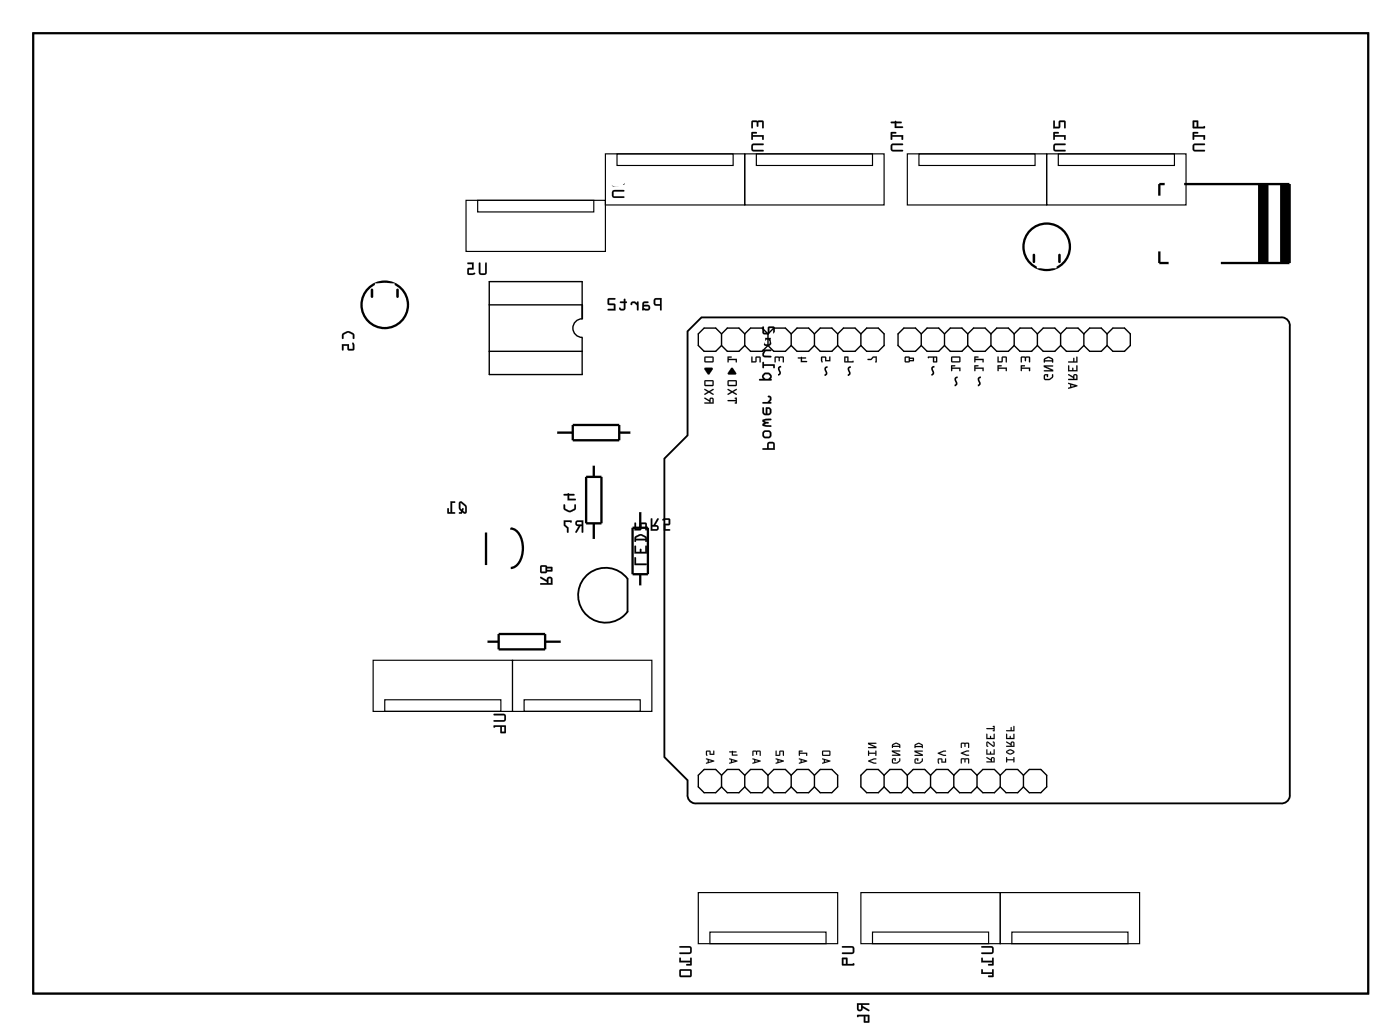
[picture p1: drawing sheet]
<svg xmlns="http://www.w3.org/2000/svg" width="153mm" height="112mm" viewBox="0 0 153 112" stroke-linecap="round" stroke-linejoin="round" font-family="sans-serif">
<path d="M3.6 3.6h146v105h-146zM63.7 33.3v1.6M75.2 36.2l1.5-1.5h63.4a.9 .9 0 0 1 1 1v51.1a.9 .9 0 0 1-1 1h-63.9a.9 .9 0 0 1-1-1v-1.5l-2.5-2.5v-32.7l2.5-2.5zM68.6 63.3a3 3 0 0 0-4.4-.4 3 3 0 0 0 0 4.4 3 3 0 0 0 4.4-.4v-3.6" fill="none" stroke="#000" stroke-width=".2"/>
<path d="M3.6 3.6h146v105h-146z" fill="none" stroke="#000" stroke-width=".11"/>
<g fill="none" stroke="#000" stroke-width=".25">
<path d="M126.8 27.5v1.3h1M126.8 21.4v-1.3h14.2v8.7h-7.5M137.7 20.1v8.7M137.8 20.1v8.7M138 20.1v8.7M138.1 20.1v8.7M138.2 20.1v8.7M138.3 20.1v8.7M138.5 20.1v8.7M138.6 20.1v8.7M140.1 20.1v8.7M140.2 20.1v8.7"/>
<path d="M140.4 20.1v8.7M140.5 20.1v8.7M140.6 20.1v8.7M140.8 20.1v8.7M140.9 20.1v8.7M53.2 58.2v3.6M55.9 57.8a1.92 1.92 0 0 1 1.3 2.2 2.34 2.34 0 0 1-1 2l-.4 .1M60.8 47.3h1.8M62.6 46.5h5.1v1.6h-5.1zM64.1 52.1h1.7v5.1h-1.7zM64.9 50.8v1.3M64.9 57.2v1.9"/>
<path d="M67.7 47.3h1.4M69.2 57.7h1.7v5.1h-1.7zM70 55.9v1.8M53.2 70.2h1.3M54.5 69.3h5.1v1.7h-5.1zM59.6 70.2h1.8M70 62.8v1.3"/>
<circle cx="42.1" cy="33.3" r="2.54"/>
<circle cx="114.5" cy="27" r="2.54"/>
</g>
<g fill="none" stroke="#000" stroke-width=".15">
<path d="M53.5 33.3h10.2v-2.5h-10.2v10.2h10.2v-4.1a1.02 1.02 0 0 1-1-1 1.02 1.02 0 0 1 1-1M53.5 38.4h10.2M78.9 36.5v1.3M78.9 36.5l-.6-.6h-1.3l-.6 .6v1.3l.6 .6h1.3l.6-.6M78.9 37.8l.6 .6h1.3l.6-.6M78.9 36.5l.6-.6h1.3l.6 .6M81.4 36.5v1.3M81.4 37.8l.7 .6h1.3l.6-.6M81.4 36.5l.7-.6h1.3l.6 .6M84 36.5v1.3M84 37.8l.6 .6h1.3l.6-.6M84 36.5l.6-.6h1.3l.6 .6"/>
<path d="M86.5 36.5v1.3M86.5 37.8l.7 .6h1.2l.7-.6M86.5 36.5l.7-.6h1.2l.7 .6M89.1 36.5v1.3M89.1 37.8l.6 .6h1.3l.6-.6M89.1 36.5l.6-.6h1.3l.6 .6M91.6 36.5v1.3M91.6 37.8l.6 .6h1.3l.6-.6M91.6 36.5l.6-.6h1.3l.6 .6M94.1 36.5l.7-.6h1.3l.6 .6v1.3l-.6 .6h-1.3l-.7-.6M94.1 36.5v1.3M100.8 36.5l-.7-.6h-1.3l-.6 .6v1.3l.6 .6h1.3l.7-.6"/>
<path d="M100.8 37.8l.6 .6h1.3l.6-.6M100.8 36.5l.6-.6h1.3l.6 .6M100.8 36.5v1.3M103.3 37.8l.6 .6h1.3l.6-.6M103.3 36.5l.6-.6h1.3l.6 .6M103.3 36.5v1.3M105.8 37.8l.7 .6h1.2l.7-.6M105.8 36.5l.7-.6h1.2l.7 .6M105.8 36.5v1.3M108.4 37.8l.6 .6h1.3l.6-.6M108.4 36.5l.6-.6h1.3l.6 .6M108.4 36.5v1.3"/>
<path d="M110.9 37.8l.6 .6h1.3l.7-.6M110.9 36.5l.6-.6h1.3l.7 .6M110.9 36.5v1.3M113.5 37.8l.6 .6h1.3l.6-.6M113.5 36.5l.6-.6h1.3l.6 .6M113.5 36.5v1.3M116 37.8l.6 .6h1.3l.6-.6M116 36.5l.6-.6h1.3l.6 .6M116 36.5v1.3M118.5 37.8l.7 .6h1.2l.7-.6M118.5 36.5l.7-.6h1.2l.7 .6M118.5 36.5v1.3"/>
<path d="M121.1 36.5l.6-.6h1.3l.6 .6v1.3l-.6 .6h-1.3l-.6-.6M121.1 36.5v1.3M78.9 84.8l-.6-.7h-1.3l-.6 .7v1.2l.6 .7h1.3l.6-.7M78.9 84.8l.6-.7h1.3l.6 .7M78.9 84.8v1.2M78.9 86l.6 .7h1.3l.6-.7M81.4 84.8l.7-.7h1.3l.6 .7M81.4 84.8v1.2M81.4 86l.7 .7h1.3l.6-.7M84 84.8l.6-.7h1.3l.6 .7M84 86l.6 .7h1.3l.6-.7M84 84.8v1.2"/>
<path d="M86.5 84.8l.7-.7h1.2l.7 .7M86.5 86l.7 .7h1.2l.7-.7M86.5 84.8v1.2M89.1 84.8l.6-.7h1.3l.6 .7v1.2l-.6 .7h-1.3l-.6-.7M89.1 84.8v1.2M96.7 84.8l-.6-.7h-1.3l-.7 .7v1.2l.7 .7h1.3l.6-.7M96.7 84.8l.6-.7h1.3l.6 .7M96.7 86l.6 .7h1.3l.6-.7M96.7 84.8v1.2M99.2 84.8l.7-.7h1.2l.7 .7M99.2 86l.7 .7h1.2l.7-.7M99.2 84.8v1.2"/>
<path d="M101.8 84.8l.6-.7h1.3l.6 .7M101.8 86l.6 .7h1.3l.6-.7M101.8 84.8v1.2M104.3 84.8l.6-.7h1.3l.6 .7M104.3 86l.6 .7h1.3l.6-.7M104.3 84.8v1.2M106.8 84.8l.7-.7h1.3l.6 .7M106.8 86l.7 .7h1.3l.6-.7M106.8 84.8v1.2M109.4 84.8l.6-.7h1.3l.6 .7M109.4 86l.6 .7h1.3l.6-.7M109.4 84.8v1.2"/>
<path d="M111.9 84.8l.7-.7h1.2l.7 .7v1.2l-.7 .7h-1.2l-.7-.7M111.9 84.8v1.2"/>
</g>
<g fill="#000">
<path d="M79.6 39h.4v.1h-.3v.1h.9v.4h-.1v-.2h-.8v.2h-.1zM82.2 39h.1v.5h.3l.1-.5h.4l.1 .1v.5h-.1v-.5h-.4v.5h-.5zM84.7 39h1v.1v.5h-.1v-.5h-.3l-.1 .4-.1-.4h-.3v.5h-.1zM87.3 39.1l.3-.1 .5 .1v.1h-.4v.3h.5l.1 .1h-.7v-.4h-.3zM89.8 39h.5l.1 .4h.3v-.4h.1v.5h-.6v-.4h-.3l.1 .4a.11 .11 0 0 1-.2 .1 .11 .11 0 0 1 0-.2zM94.9 39.3l.3-.1 .3-.2h.4v.6h-.2l.1-.5h-.3l-.2 .3h-.4zM77.1 40.2h.7l.2 .1-.5 .7-.5-.6zM80 40.3h.1l.4 .5v.1h-.9v-.1z"/>
<path d="M82.2 15.8v.5l.1 .2h1.2l-.1-.1h-1l-.1-.1 .1-.4h1l.1-.1v-.1h-1.1zM82.2 14.5v.8l.1-.1v-.2h1l.1 .2h.1v-.4h-1.2v-.2h.4l.1-.1zM82.2 13.2v.8h.1v-.7l.4 .1 .1 .4v.1l.1-.1 .1-.4 .3-.1 .1 .7h.1v-.7l-.1-.1z"/>
<path d="M82.2 15.8v.5l.1 .3h1.1a.1 .1 0 0 0 .1-.1 .1 .1 0 0 0-.1-.1h-1l-.1-.1 .1-.4h1a.1 .1 0 0 0 .1-.1 .1 .1 0 0 0-.1-.1h-1zM82.2 15.8l.2-.1h1.1v.1l-.1 .1h-1l-.1 .4 .1 .1h1l.1 .1h-1.2l-.1-.2zM82.2 14.5v.7a.1 .1 0 0 0 .1 .1 .1 .1 0 0 0 0-.1v-.2h1v.2a.1 .1 0 0 0 .1 .1 .1 .1 0 0 0 .1-.1v-.4h-1.2v-.2h.4a.1 .1 0 0 0 .1-.1 .1 .1 0 0 0-.1-.1zM82.2 14.5h.6l-.1 .1h-.4v.2h1.2v.4h-.1v-.3h-1.1v.3l-.1 .1zM82.2 13.2v.8a.1 .1 0 0 0 .1 0v-.7l.4 .1v.4a.1 .1 0 0 0 .1 .1 .1 .1 0 0 0 .1-.1l.1-.4 .3-.1v.7a.1 .1 0 0 0 .1 0 .1 .1 0 0 0 .1 0v-.7l-.1-.1zM82.2 13.2h1.2l.1 .1v.7h-.1v-.7l-.4 .1-.1 .4-.1 .1v-.1l-.1-.4-.4-.1v.7h-.1z"/>
<path d="M97.5 15.8l-.1 .5 .2 .2h1.2l-.1-.1h-1l-.1-.1v-.4h1.1l.1-.1-.1-.1h-1zM97.4 14.5l.1 .8 .1-.1v-.2h1v.2h.2v-.4h-1.2v-.2h.4v-.1zM97.4 13.3l.1 .2h.3v.5l1-.1-.1-.1h-.7v-.3h.6v-.2h-.6l-.1-.1-.1 .1z"/>
<path d="M97.5 15.8l-.1 .5 .2 .3h1.1a.1 .1 0 0 0 .1-.1 .1 .1 0 0 0-.1-.1h-1l-.1-.1v-.4h1.1a.1 .1 0 0 0 .1-.1 .1 .1 0 0 0-.1-.1h-1zM97.5 15.8l.2-.1h1l.1 .1-.1 .1h-1.1v.4l.1 .1h1l.1 .1h-1.2l-.2-.2zM97.4 14.5v.7a.1 .1 0 0 0 .1 .1 .1 .1 0 0 0 .1-.1v-.2h1v.2a.1 .1 0 0 0 .1 .1 .1 .1 0 0 0 .1-.1v-.4h-1.2v-.2h.3a.1 .1 0 0 0 .1-.1 .1 .1 0 0 0-.1-.1zM97.4 14.5h.6v.1h-.4v.2h1.2v.4h-.2v-.3h-1v.3l-.1 .1zM97.4 13.3l.1 .2h.3v.5h.9a.1 .1 0 0 0 .1-.1 .1 .1 0 0 0-.1-.1h-.7v-.3h.5a.1 .1 0 0 0 .1-.1 .1 .1 0 0 0-.1-.1h-.5a.09 .09 0 0 0-.1-.1 .09 .09 0 0 0-.1 .1zM97.4 13.3h.5v-.1l.1 .1h.6v.2h-.6v.3h.7l.1 .1-1 .1 .1-.5h-.4z"/>
<path d="M115.3 15.8l-.1 .5 .1 .2h1.2v-.1h-1.1v-.1v-.4h1.1v-.1v-.1h-1.1zM115.2 14.5v.8l.2-.1v-.2h1v.2h.1v-.4h-1.1v-.2h.3l.1-.1zM115.2 13.2v.8h.7l.1-.7h.4v.7h.1v-.7l-.1-.1h-.6v.7h-.4v-.7z"/>
<path d="M115.3 15.8l-.1 .5 .1 .3h1.2a.1 .1 0 0 0 .1-.1 .1 .1 0 0 0-.1-.1h-1.1v-.1v-.4h1.1a.1 .1 0 0 0 .1-.1 .1 .1 0 0 0-.1-.1h-1.1zM115.3 15.8l.1-.1h1.1v.1v.1h-1.1v.4v.1h1.1v.1h-1.2l-.1-.2zM115.2 14.5v.7a.1 .1 0 0 0 .1 .1 .1 .1 0 0 0 .1-.1v-.2h1v.2a.1 .1 0 0 0 .1 .1 .1 .1 0 0 0 .1-.1v-.4h-1.2v-.2h.3a.1 .1 0 0 0 .1-.1 .1 .1 0 0 0-.1-.1zM115.2 14.5h.6l-.1 .1h-.3v.2h1.1v.4h-.1v-.3h-1l-.1 .3-.1 .1zM115.2 13.2v.8h.7l.1-.7h.4v.7a.1 .1 0 0 0 .1 0 .1 .1 0 0 0 .1 0v-.7l-.2-.1h-.6v.7h-.4v-.7zM115.2 13.2h.1l.1 .7h.4v-.7h.6l.1 .1v.7h-.1v-.7h-.5v.7h-.7z"/>
<path d="M130.5 15.8l-.1 .5 .2 .2h1.2l-.1-.1h-1l-.1-.1 .1-.4h1l.1-.1-.1-.1h-1zM130.4 14.5l.1 .8 .1-.1v-.2h1v.2h.2v-.4h-1.2v-.2h.4v-.1zM130.4 13.2l.1 .8h1.3l-.1-.2-.1 .1h-.6v-.7zM130.6 13.3h.3v.6h-.3z"/>
<path d="M130.5 15.8l-.1 .5 .2 .3h1.1a.1 .1 0 0 0 .1-.1 .1 .1 0 0 0-.1-.1h-1l-.1-.1 .1-.4h1a.1 .1 0 0 0 .1-.1 .1 .1 0 0 0-.1-.1h-1zM130.5 15.8l.2-.1h1l.1 .1-.1 .1h-1l-.1 .4 .1 .1h1l.1 .1h-1.2l-.2-.2zM130.4 14.5v.7a.1 .1 0 0 0 .1 .1 .1 .1 0 0 0 .1-.1v-.2h1v.2a.1 .1 0 0 0 .1 .1 .1 .1 0 0 0 .1-.1v-.4h-1.2v-.2h.4a.1 .1 0 0 0 .1-.1 .1 .1 0 0 0-.1-.1zM130.5 14.5h.5v.1h-.4v.2h1.2v.4h-.2v-.3h-1v.3l-.1 .1zM130.4 13.2l.1 .8h1.2l.1-.1a.09 .09 0 0 0-.1-.1 .09 .09 0 0 0-.1 .1h-.6v-.7zM130.5 13.2h.5v.7h.6l.1-.1 .1 .2h-1.3zM130.6 13.3h.3v.6h-.3zM130.6 13.3v.6h.3v-.6z"/>
<path d="M37.5 36.5l-.1 .2v.4l.2-.1v-.4l.5-.2 .5 .2v.4l.1 .1 .1-.1a.6 .6 0 0 0-.6-.8h-.3zM37.4 37.6v.6l.1 .1 .1-.1v-.4h.4v.4l.1 .1h.5l.2-.1v-.4a.16 .16 0 0 0-.1-.3 .15 .15 0 0 0-.2 .1l.1 .6h-.4v-.6z"/>
<path d="M37.5 36.4l-.1 .6a.1 .1 0 0 0 .1 .1 .1 .1 0 0 0 .1-.1v-.4l.5-.2 .5 .2v.4a.1 .1 0 0 0 .1 .1 .1 .1 0 0 0 .1-.1l-.1-.5-.4-.3h-.3zM37.5 36.5l.4-.3a.83 .83 0 0 1 .8 .4v.4v.1l-.1-.1v-.4l-.4-.2h-.2l-.4 .2v.4l-.1 .1-.1-.1v-.3zM37.4 37.6v.6a.1 .1 0 0 0 .1 .1 .1 .1 0 0 0 .1-.1v-.4h.4v.5h.7l.1-.1-.1-.7a.1 .1 0 0 0-.1 0 .1 .1 0 0 0-.1 .1l.1 .6h-.4v-.6zM37.4 37.6h.8v.6h.4l-.1-.7h.1l.1 .2v.5l-.1 .1h-.5l-.1-.1v-.4h-.4v.5h-.1z"/>
<path d="M52.4 28.7v1.2l.1 .1h.6l.1-.2v-1l-.1-.1v.1v1l-.5 .1-.1-.1v-1zM51.1 28.7l.1 .2h.4v.4h-.4l-.1 .7 .2 .1h.4a.15 .15 0 0 0 .2-.1 .15 .15 0 0 0-.1-.2l-.5 .1v-.4h.5v-.8z"/>
<path d="M52.4 28.7v1.1v.2l.2 .1h.5l.1-.2v-1.1a.1 .1 0 0 0-.1-.1 .1 .1 0 0 0-.1 .1v1l-.4 .1-.1-.1v-1zM52.4 28.7l.1 .1v1l.1 .1 .5-.1v-1v-.1l.1 .1v1l-.1 .2h-.6l-.1-.1zM51.1 28.7l.1 .2h.4v.4h-.5v.7l.2 .1 .6-.1a.1 .1 0 0 0 .1-.1 .11 .11 0 0 0-.2-.1l-.5 .1v-.4h.5v-.8zM51.1 28.7h.7v.8h-.5v.4l.6-.1 .1 .1-.1 .1-.6 .1-.2-.1 .1-.6 .4-.1v-.4h-.4z"/>
<path d="M67 20.9l-.1 .5 .2 .2h1.2l-.1-.1h-1l-.1-.1 .1-.4 1-.1h.1l-.1-.1h-1zM67 19.6l-.1 .6 .1 .2h.5l.2-.2h.6l-.1-.5h-.5l-.2-.2zM67.1 19.7h.4v.5h-.4zM67.7 19.9h.4v.1h-.4z"/>
<path d="M67 20.8l-.1 .6 .2 .2 1.1 .1a.1 .1 0 0 0 .1-.1 .1 .1 0 0 0-.1-.1h-1l-.1-.1 .1-.4h1a.1 .1 0 0 0 .1-.1 .1 .1 0 0 0-.1-.1h-1zM67 20.9l.2-.1h1l.1 .1h-.1h-1l-.1 .5 .1 .1h1l.1 .1h-1.2l-.2-.2zM67 19.6l-.1 .6 .1 .2h.5l.2-.2h.6l-.1-.5h-.5l-.2-.2zM67 19.6l.5-.1 .2 .2h.5l.1 .5h-.6l-.2 .2h-.5l-.1-.2zM67.1 19.7h.4v.5h-.4zM67.1 19.7v.5h.4v-.5zM67.7 19.9h.4v.1h-.4zM67.7 19.9v.1h.4v-.1z"/>
<path d="M71.6 32.7l-.1 .2v.4l.2 .1h.5v.5h.1l.1-1.3zM71.7 32.8h.5v.5l-.5-.1zM70.3 33l-.1 .9 .6 .1a.31 .31 0 0 0 .3-.4 .31 .31 0 0 0-.3-.3h-.4v-.1l.1-.1h.4v-.1zM70.4 33.5h.5v.2l-.3 .1-.2-.1zM69 33v.2a.11 .11 0 0 0 .1 .2 .1 .1 0 0 0 0-.2l.3-.1 .3 .3v.5h.1v-.9h-.1v.2l-.3-.2zM67.8 33v.1h.4v.6l-.2 .1-.2-.2-.1 .1a.35 .35 0 0 0 .3 .3 .35 .35 0 0 0 .4-.3v-.6l.2-.1h-.2v-.3h-.2v.3zM66.5 32.6v.6l.1 .2h.5v.4h-.6l-.1 .1 .9 .1v-.8h-.7v-.4h.6l.1-.2z"/>
<path d="M71.6 32.7l-.1 .2v.4l.1 .1h.6v.5a.1 .1 0 0 0 .1 .1 .1 .1 0 0 0 .1-.1v-1.3h-.6zM71.6 32.7l.8-.1-.1 1.3h-.1v-.5h-.5l-.2-.1zM71.7 32.8h.5v.5l-.5-.1zM71.7 32.8v.4l.5 .1v-.5zM70.3 33l-.1 .9a.09 .09 0 0 0 .1 .1 .09 .09 0 0 0 .1-.1l.4 .1a.32 .32 0 0 0 .3-.4 .32 .32 0 0 0-.3-.3h-.4l.1-.2h.3a.1 .1 0 0 0 .1-.1 .1 .1 0 0 0-.1 0zM70.3 33h.6v.1h-.4l-.1 .1v.2l.4-.1a.31 .31 0 0 1 .3 .3 .31 .31 0 0 1-.3 .3h-.6zM70.4 33.5h.5v.2l-.3 .1-.2-.1zM70.4 33.5v.2l.2 .1 .3-.1v-.2zM69 33v.2a.11 .11 0 0 0 .1 .2 .11 .11 0 0 0 .1-.2l.2-.1 .3 .3-.1 .5a.1 .1 0 0 0 .1 .1 .1 .1 0 0 0 .1-.1v-.9a.1 .1 0 0 0-.1 0 .1 .1 0 0 0-.1 0l.1 .2-.3-.2zM69 33h.4l.3 .2v-.2h.1v.9h-.1v-.5l-.3-.3h-.2l-.2 .2zM67.8 33v.1h.4v.6l-.2 .1-.2-.2h-.1a.21 .21 0 0 0 0 .3 .21 .21 0 0 0 .3 .1l.2-.1 .2-.1v-.7h.1a.1 .1 0 0 0 .1-.1 .1 .1 0 0 0-.1 0h-.1v-.2a.1 .1 0 0 0-.1-.1 .1 .1 0 0 0-.1 .1v.2zM67.8 33h.4v-.3h.2v.3h.2l-.2 .1v.6a.37 .37 0 0 1-.3 .2 .37 .37 0 0 1-.4-.2l.1-.1 .2 .2h.2v-.1v-.6h-.4zM66.5 32.6v.7l.6 .1v.4h-.6a.1 .1 0 0 0-.1 .1 .1 .1 0 0 0 .1 .1h.8v-.8h-.7v-.4h.6a.1 .1 0 0 0 .1-.1 .1 .1 0 0 0-.1-.1zM66.5 32.6h.8l-.1 .2h-.6v.4h.6l.1 .8-.8-.1v-.1h.6v-.5h-.5l-.1-.1z"/>
<path d="M77.1 39l-.1 .5 .1 .1h.8l.1-.1 .1-.4-.1-.1zM77.2 39.1h.7v.4h-.7z"/>
<path d="M77.1 39l-.1 .5 .1 .1h.8h.1l.1-.5-.1-.1zM77.1 39h.9v.1v.4l-.1 .1h-.8l-.1-.1zM77.2 39.1h.7v.4h-.7zM77.1 39.1v.4h.8v-.4z"/>
<path d="M79.6 39v.6h.1v-.2h.8v.2h.1v-.4h-.9v-.1h.3v-.1zM79.6 39h.4v.1h-.3v.1h.9v.4h-.1v-.2h-.8v.2h-.1z"/>
<path d="M82.2 39v.6h.5v-.5h.4v.5h.1v-.5l-.1-.1h-.5v.5h-.3v-.5zM82.2 39h.1v.5h.3l.1-.5h.4l.1 .1v.5h-.1v-.5h-.4v.5h-.5z"/>
<path d="M84.7 39v.6h.1v-.5h.3l.1 .4 .1-.4h.3v.5h.1v-.5v-.1zM84.7 39h.9l.1 .1v.5h-.1v-.5h-.3l-.1 .4-.1-.4h-.3v.5h-.1z"/>
<path d="M87.3 39.1v.1h.3v.4h.7l-.1-.1h-.5v-.3h.4v-.1h-.4l-.1-.1zM87.3 39.1l.3-.1 .5 .1v.1h-.4v.3h.5l.1 .1h-.7v-.4h-.3z"/>
<path d="M89.8 39v.4l.1 .2h.1l-.1-.5h.3v.4h.6v-.5h-.1v.4h-.3l-.1-.4zM89.8 39h.5l.1 .4h.3v-.4h.1v.5h-.6v-.4h-.3l.1 .4a.11 .11 0 0 1-.2 .1 .11 .11 0 0 1 0-.2z"/>
<path d="M92.3 39l.1 .6h.9v-.2l-.5 .1v-.5zM92.5 39.1h.2v.4h-.2z"/>
<path d="M92.3 39l.1 .6h1l-.1-.2-.1 .1h-.4v-.5zM92.3 39h.4l.1 .5 .5-.1v.2h-.9zM92.5 39.1h.2v.4h-.2zM92.4 39.1v.4h.3v-.4z"/>
<path d="M94.9 39.3v.1h.4l.2-.3h.3l-.1 .5h.2v-.6h-.4l-.3 .2zM94.9 39.3l.3-.1 .3-.2h.4v.6h-.2l.1-.5h-.3l-.2 .3h-.4z"/>
<path d="M99 39l-.1 .5 .1 .1h.4l.1-.1h.5l-.1-.4h-.4l-.1-.1zM99.1 39.1h.3v.4h-.3zM99.5 39.2h.3v.2h-.3z"/>
<path d="M99 39l-.1 .5 .1 .1h.4l.1-.1h.5l-.1-.4h-.4l-.1-.1zM99 39h.4l.1 .1h.4v.4h-.4l-.1 .1h-.4l-.1-.1zM99.1 39.1h.3v.4h-.3zM99.1 39.1v.4h.3v-.4zM99.5 39.2h.3v.2h-.3zM99.5 39.2v.2h.3v-.2z"/>
<path d="M101.5 39v.2l.5-.1 .1 .5h.4v-.6zM102.2 39.1h.2v.4h-.2z"/>
<path d="M101.5 39v.2l.5-.1 .1 .5h.4v-.6zM101.5 39h1v.6h-.4l-.1-.5-.5 .1zM102.2 39.1h.2v.4h-.2zM102.2 39.1v.4h.2v-.4z"/>
<path d="M50.2 54.9v.7l.2 .3-.2 .2 .3 .1 .1-.2 .2 .2 .2-.2a.91 .91 0 0 0-.6-1.2zM50.4 55l.5 .4v.6l-.3-.2 .1-.1a.11 .11 0 0 0-.1-.1 .11 .11 0 0 0-.1 .1l-.1-.2zM49.3 54.8v1.2h-.2v-.4h-.1l-.1 .5 .8 .1v-.2h-.3v-1h.3l.1-.1z"/>
<path d="M50.2 54.9v.7l.2 .3v.1h-.1a.1 .1 0 0 0-.1 .1 .1 .1 0 0 0 .1 .1h.2l.1-.2 .2 .2 .2-.1a.92 .92 0 0 0-.5-1.2l-.1-.1zM50.3 54.9l.2-.1 .4 .4a.97 .97 0 0 1 .1 .8l-.2 .2-.2-.2-.1 .2-.3-.1 .2-.2-.2-.3zM50.4 55l.4 .4v.6l-.2-.2 .1-.1a.11 .11 0 0 0-.1-.1 .11 .11 0 0 0-.1 .1l-.1-.2zM50.4 55l-.1 .5a.14 .14 0 0 0 .1 .2 .14 .14 0 0 0 .2-.1h.1l-.1 .2 .3 .2v-.6zM49.3 54.8v1.2h-.2v-.4a.1 .1 0 0 0-.1-.1 .1 .1 0 0 0-.1 .1v.6h.8a.1 .1 0 0 0 .1-.1 .1 .1 0 0 0-.1-.1h-.3v-1h.3a.1 .1 0 0 0 .1-.1 .1 .1 0 0 0-.1-.1zM49.3 54.8l.5 .1-.1 .1h-.3v1h.3v.2l-.8-.1 .1-.5h.1v.4h.2z"/>
<path d="M61.7 55.2h-.1a.6 .6 0 0 0 .6 .8h.3l.4-.2 .1-.6h-.2v.4l-.5 .2-.5-.2v-.4zM61.7 54v.2h.4v.5h.9l-.1-.2h-.7v-.3h.6v-.2h-.6v-.1l-.1 .1z"/>
<path d="M61.6 55.2l.1 .5 .6 .3 .6-.2 .1-.6a.1 .1 0 0 0-.1-.1 .1 .1 0 0 0-.1 .1v.4l-.5 .2-.5-.2v-.4zM61.7 55.2h.1v.4l.5 .2 .5-.2v-.4h.2l-.1 .5-.4 .3a.83 .83 0 0 1-.9-.4zM61.6 54l.1 .2h.4v.5h.8a.1 .1 0 0 0 .1-.1 .1 .1 0 0 0-.1-.1h-.7v-.3h.6a.1 .1 0 0 0 0-.1 .1 .1 0 0 0 0-.1h-.5a.09 .09 0 0 0-.1-.1 .09 .09 0 0 0-.1 .1zM61.7 54h.4l.1-.1v.1h.6v.2h-.6v.3h.7l.1 .1-.9 .1v-.5h-.4z"/>
<path d="M63 57a.32 .32 0 0 0-.1 .4 .32 .32 0 0 0 .4 .1l-.4 .7h.2l.4-.7h.1v.7l.1 .1 .1-1.4zM63.1 57.1h.5v.2h-.5zM61.7 56.9v.6l.3 .3v.4l.1 .1 .1-.6-.4-.3v-.3h.6l.1-.1z"/>
<path d="M63 57a.32 .32 0 0 0-.1 .4 .32 .32 0 0 0 .4 .1l-.4 .6a.11 .11 0 0 0 .1 .2 .1 .1 0 0 0 .1-.1l.4-.7h.1v.7a.1 .1 0 0 0 .1 .1 .1 .1 0 0 0 .1-.1v-1.3h-.6zM63 57l.8-.1-.1 1.3h-.1v-.7h-.1l-.4 .7h-.2l.4-.7a.31 .31 0 0 1-.4-.1 .31 .31 0 0 1 .1-.4zM63.1 57.1h.5v.2h-.4zM63.1 57.1v.2l.5 .1v-.3zM61.6 56.9l.1 .6 .3 .3v.4a.1 .1 0 0 0 .1 .1 .1 .1 0 0 0 .1-.1v-.5l-.4-.3v-.3h.6v.1l.1-.3zM61.7 56.9l.8 .1-.1 .1h-.6v.3l.4 .3-.1 .5h-.1v-.4l-.3-.3z"/>
<path d="M71.2 56.7v1.3h.6a.32 .32 0 0 0 .2-.3 .32 .32 0 0 0-.3-.3l.3-.6a.1 .1 0 0 0 0-.1 .1 .1 0 0 0-.1 0l-.4 .7h-.2v-.7zM71.2 56.7h.1v.7h.2l.4-.7h.1l-.3 .7a.31 .31 0 0 1 .3 .3 .31 .31 0 0 1-.2 .3h-.6zM71.3 57.6h.5v.2l-.5 .1zM71.3 57.6v.3l.6-.1-.1-.2zM72.4 56.8l.1 .1 .6-.1v.5h-.5v.7h.6a.1 .1 0 0 0 .1-.1 .1 .1 0 0 0-.1-.1l-.4 .1v-.5h.4l.1-.1v-.6h-.6zM72.4 56.8l.3-.1h.4l.2 .1-.1 .6h-.4v.5h.4v.1h-.6v-.7h.5v-.5l-.6 .1z"/>
<path d="M71.2 56.7v1.3h.6a.31 .31 0 0 0 .2-.3 .31 .31 0 0 0-.3-.3l.3-.7h-.1l-.4 .7h-.2v-.7zM71.3 57.6h.5l.1 .2-.6 .1zM72.4 56.8l.1 .1 .6-.1v.5h-.5v.7h.6v-.1h-.4v-.5h.4l.1-.6-.2-.1h-.4z"/>
<path d="M77 43.5l.1 .1 .5 .3v.1h-.5v.1h1v-.4a.24 .24 0 0 0-.3-.2 .24 .24 0 0 0-.2 .3zM77.7 43.6l.2 .1v.3h-.2zM77 42.5l.1 .1 .3 .2-.3 .3v.1l.4-.3 .4 .3 .1-.1-.3-.3 .3-.2v-.1l-.5 .3zM77.1 41.6l-.1 .5 .1 .1h.8l.1-.1 .1-.4-.1-.1zM77.2 41.7h.7v.4h-.7z"/>
<path d="M77 43.5v.1l.6 .3v.1h-.5v.1h1v-.4a.24 .24 0 0 0-.3-.2 .24 .24 0 0 0-.2 .3zM77 43.5l.6 .3a.23 .23 0 0 1 .2-.3 .23 .23 0 0 1 .2 .2l.1 .4h-1v-.1h.5v-.1l-.5-.3zM77.7 43.6l.2 .1v.3h-.2zM77.7 43.6v.4h.2v-.4zM77 42.5v.1l.4 .2-.4 .2 .1 .2 .4-.3 .4 .3 .2-.1-.4-.3 .3-.2v-.1l-.5 .3zM77 42.5l.5 .3 .5-.3v.1l-.3 .2 .3 .3-.1 .1-.4-.3-.4 .3v-.1l.3-.3-.3-.2zM77.1 41.6l-.1 .5 .1 .1h.8l.1-.1 .1-.4-.1-.1zM77.1 41.6h.9v.1v.4l-.1 .1h-.8l-.1-.1zM77.2 41.7h.7v.4h-.7zM77.1 41.7v.4h.8v-.4z"/>
<path d="M77.1 40.2l-.1 .2 .5 .6 .5-.7-.2-.1zM77 40.3l.8-.1 .2 .1-.5 .6z"/>
<path d="M79.9 40.2l-.3 .6v.1h.9v-.1l-.3-.6zM80 40.3h.1l.4 .5v.1h-.9v-.1z"/>
<path d="M79.6 43.8v.1h.9l-.2 .2h.3v-.6h-.3l.2 .2zM79.6 42.5v.1l.3 .2-.3 .3v.1l.5-.3 .4 .3 .1-.1-.4-.3 .4-.2-.1-.1-.4 .3zM79.6 41.6v.5v.1h.9l.1-.1v-.4l-.1-.1zM79.7 41.7h.8v.4h-.8z"/>
<path d="M79.6 43.8v.1h.9l-.2 .2h.3v-.6h-.3l.2 .2zM79.6 43.8l.9-.1v-.1l-.1-.1h.2v.6h-.2l.1-.1v-.1h-.9zM79.6 42.5v.1l.3 .2-.3 .2v.2l.5-.3 .4 .3 .1-.1-.4-.3 .4-.2v-.1l-.5 .3zM79.6 42.5l.5 .3 .4-.3 .1 .1-.4 .2 .4 .3-.1 .1-.4-.3-.5 .3v-.1l.4-.3-.4-.2zM79.6 41.6v.5v.1h.9l.1-.1v-.4l-.1-.1zM79.6 41.6h.9l.1 .1v.4l-.1 .1h-.9v-.1zM79.7 41.7h.8v.4h-.8zM79.7 41.7v.4h.8v-.4z"/>
<path d="M84 48.4l-.1 .6h-.5v.2h1.3v-.8l-.2-.1zM84.1 48.5h.4l.1 .5h-.5zM83.4 47.5a.5 .5 0 0 0 1 0 .5 .5 0 0 0-1 0zM83.6 47.3l.5-.1 .1 .2v.3h-.2h-.4l-.1-.1zM83.4 45.9v.2l.2 .1-.2 .2v.1a.95 .95 0 0 0 .9 .2l.1-.1-.1-.1-.7-.1 .5-.2-.5-.2 .7-.1 .1-.1h-.1a.95 .95 0 0 0-.9 .1zM83.4 44.6v.5l.2 .3h.5l.2-.2 .1-.4-.2-.2h-.5v.6l-.1-.1-.1-.5zM83.9 44.7l.3 .1v.3l-.1 .1h-.2zM84 43.3v.1l.2 .1v.2l-.3 .3h-.5v.1h.9v-.1h-.1l.2-.2a.33 .33 0 0 0-.1-.4 .33 .33 0 0 0-.3-.1zM83.5 40.8l-.2 .4 .2 .2h-.4l-.1 .2h1.3a.09 .09 0 0 0 .1-.1 .09 .09 0 0 0-.1-.1l.1-.3-.2-.3-.5-.1zM83.7 40.9h.3l.2 .3-.2 .2h-.3l-.2-.2zM83.4 39.6v.7l.1-.1v-.2h1.1v.2h.1v-.4h-1.2v-.2zM83.4 38.2v.2h.1a.38 .38 0 0 0-.1 .4 .38 .38 0 0 0 .2 .3h.7v-.2h-.7l-.1-.2 .2-.3h.6l.1-.1zM83.1 37l-.1 .3 .1 .4h.1v-.4l.1-.2h.3l-.2 .4 .3 .3h.4l.2-.2 .1-.3-.2-.2h.2l-.1-.1h-1zM83.8 37.2l.2-.1 .2 .2v.2l-.1 .1h-.3l-.2-.1v-.2zM83.4 35.7v.9l.7-.1v-.6h.5v.6h.1v-.6l-.1-.2h-.6v.7h-.5v-.7z"/>
<path d="M84 48.4l-.1 .6h-.4a.1 .1 0 0 0-.1 .1 .1 .1 0 0 0 .1 .1h1.2v-.6v-.2l-.2-.1zM84 48.4l.2-.1 .5 .1v.8h-1.3v-.2h.5zM84.1 48.5h.4l.1 .5h-.5zM84.1 48.5v.5h.5l-.1-.5zM83.4 47.5a.51 .51 0 0 0 1 0 .51 .51 0 0 0-1 0zM83.4 47.5a.5 .5 0 0 1 1 0 .5 .5 0 0 1-1 0zM83.6 47.3h.5l.1 .3-.1 .1h-.5v-.1zM83.6 47.3l-.1 .3 .1 .1 .4 .1 .2-.1v-.3l-.1-.2zM83.4 45.9v.2l.2 .1-.2 .2v.2l.9 .1a.1 .1 0 0 0 .1-.1 .1 .1 0 0 0-.1-.1l-.7-.1 .4-.1a.1 .1 0 0 0 .1-.1 .1 .1 0 0 0-.1-.1l-.4-.1h.7a.1 .1 0 0 0 .1-.1 .1 .1 0 0 0-.1-.1h-.6zM83.4 45.9l.3-.1h.6v.1l-.7 .1 .5 .2-.5 .2 .7 .1v.1l-.5 .1-.4-.1v-.2l.2-.2-.2-.1zM83.4 44.5v.6l.2 .3h.5l.2-.2 .1-.4-.2-.3-.5 .1v.6l-.1-.1v-.5zM83.4 44.6h.1v.5l.3 .1v-.6h.4l.2 .2-.1 .4-.2 .2h-.5l-.2-.3zM83.9 44.7l.3 .1v.3l-.1 .1h-.2zM83.9 44.7v.5h.2l.1-.1v-.3zM84 43.3v.1l.2 .1v.2l-.3 .3-.4-.1a.1 .1 0 0 0-.1 .1 .1 .1 0 0 0 .1 .1h.8a.1 .1 0 0 0 .1-.1 .1 .1 0 0 0-.1-.1l-.1 .1 .2-.2a.33 .33 0 0 0-.1-.4 .33 .33 0 0 0-.3-.1zM84 43.3h.1a.33 .33 0 0 1 .3 .5l-.2 .2h.1v.1h-.9v-.1h.5l.3-.3v-.2l-.2-.1zM83.5 40.8l-.2 .4 .2 .2h-.4a.1 .1 0 0 0-.1 .1 .1 .1 0 0 0 .1 .1h1.2a.1 .1 0 0 0 .1-.1 .1 .1 0 0 0-.1-.1l.1-.1v-.2l-.2-.3-.5-.1zM83.5 40.8l.2-.1 .5 .1 .2 .3-.2 .3 .2 .1v.1h-1.4l.1-.2h.4l-.2-.2zM83.7 41l.3-.1 .2 .2v.2l-.2 .1h-.3l-.2-.2zM83.7 40.9l-.2 .3 .2 .2h.3l.2-.2-.2-.3zM83.4 39.6v.6a.1 .1 0 0 0 .1 .1 .1 .1 0 0 0 .1-.1l-.1-.2h1.1v.2a.1 .1 0 0 0 0 .1 .1 .1 0 0 0 .1-.1v-.4h-1.2l.1-.2zM83.4 39.6h.1v.2h1.2v.4h-.1v-.2h-1.1v.2h-.1zM83.4 38.2v.2h.1a.39 .39 0 0 0 .1 .7h.7a.09 .09 0 0 0 .1-.1 .09 .09 0 0 0-.1-.1h-.7l-.1-.2 .2-.3h.6a.1 .1 0 0 0 .1-.1 .1 .1 0 0 0-.1-.1zM83.4 38.2l1 .1-.1 .1h-.6l-.2 .3 .1 .2h.7v.2h-.7a.32 .32 0 0 1-.2-.5l.1-.2h-.1zM83.1 37l-.1 .2v.4a.1 .1 0 0 0 .1 .1 .1 .1 0 0 0 .1-.1v-.4l.4-.1-.2 .3 .2 .3 .2 .1h.4l.2-.3v-.2l-.2-.2a.1 .1 0 0 0 .2 0 .11 .11 0 0 0-.1-.2h-1zM83.1 37.1l.2-.1h1h.1a.2 .2 0 0 0 0 .4l-.1 .2-.1 .2h-.5l-.2-.3 .1-.4h-.3l-.1 .2v.4h-.1l-.1-.4zM83.8 37.2l.2-.1 .2 .2-.1 .3h-.4l-.1-.3zM83.8 37.2l-.2 .1v.3l.2 .1 .3-.1 .1-.1v-.2l-.2-.2zM83.4 35.7v.9l.7-.1v-.6h.5v.6a.1 .1 0 0 0 0 .1 .1 .1 0 0 0 .1-.1v-.6l-.1-.2h-.6v.7h-.5l.1-.7zM83.4 35.7h.1v.7h.5v-.6l.6-.1 .1 .2v.6h-.1v-.6h-.5v.6l-.7 .1z"/>
<path d="M104 39.9v.7l.1-.1v-.2h.8v.2h.1v-.3h-.9v-.1h.3l.1-.1zM104 39v.5l.1 .1h.8l.1-.1v-.4v-.1zM104.1 39.1h.8v.4h-.8z"/>
<path d="M104 39.9v.7l.1-.1v-.2h.8v.2h.1v-.3h-.9v-.1h.3l.1-.1zM104 40h.5l-.1 .1h-.3v.1h.9v.3h-.1v-.2h-.8v.2l-.1 .1zM104 39v.5l.1 .1h.8h.1v-.5v-.1zM104 39h1v.1v.4l-.1 .1h-.8l-.1-.1zM104.1 39.1h.8v.4h-.8zM104.1 39.1v.4h.8v-.4z"/>
<path d="M106.6 39.9v.7l.1-.1v-.2h.7v.2h.2v-.3h-.9v-.1h.3v-.1zM106.6 39v.6h.1v-.2h.7v.2h.2v-.4h-.9v-.1h.3v-.1z"/>
<path d="M106.6 39.9v.7l.1-.1v-.2h.7v.2h.2v-.3h-.9v-.1h.3v-.1zM106.6 40h.4v.1h-.3v.1h.9v.3h-.1l-.1-.2h-.7v.2l-.1 .1zM106.6 39v.6h.1v-.2h.7v.2h.2v-.4h-.9v-.1h.3v-.1zM106.6 39h.4v.1h-.3v.1h.9v.4h-.1l-.1-.2h-.7v.2h-.1z"/>
<path d="M109.1 39.9v.7l.1-.1v-.2h.8v.2h.1v-.3h-.9v-.1h.3l.1-.1zM109.1 39v.6h.5l.1-.5h.3v.5h.1v-.5l-.1-.1h-.4l-.1 .5h-.3v-.5z"/>
<path d="M109.1 39.9v.7l.1-.1v-.2h.8v.2h.1v-.3h-.9v-.1h.3l.1-.1zM109.1 40h.4v.1h-.3v.1h.9v.3h-.1v-.2h-.8v.2l-.1 .1zM109.1 39v.6h.5l.1-.5h.3v.5h.1v-.5l-.1-.1h-.4l-.1 .5h-.3v-.5zM109.1 39h.1v.5h.3l.1-.5h.4l.1 .1v.5h-.1v-.5h-.3l-.1 .5h-.5z"/>
<path d="M111.6 39.9l.1 .7 .1-.1v-.2h.7v.2h.2v-.3h-.9v-.1h.3v-.1zM111.7 39v.6h.1v-.5h.3v.4l.1-.4h.3v.5h.2v-.5l-.1-.1z"/>
<path d="M111.6 39.9l.1 .7 .1-.1v-.2h.7v.2h.2v-.3h-.9v-.1h.3v-.1zM111.6 40h.5v.1h-.3v.1h.9l-.1 .3h-.1v-.2h-.7l-.1 .2v.1zM111.7 39v.6h.1v-.5h.2l.1 .4 .1-.4h.3v.5h.2v-.5l-.1-.1zM111.7 39h.9v.1v.5h-.1v-.5h-.3l-.1 .4v-.4h-.3v.5h-.1z"/>
<path d="M114.2 41l-.1 .4 .2 .2a.65 .65 0 0 0 .9-.6l-.1-.1-.1 .3-.2 .2h-.5v-.3l.2-.1v.2h.1v-.3zM114.1 40v.1l.8 .4h-.7v.1h1v-.2l-.8-.3h.7v-.1zM114.2 39.2l-.1 .4 .1 .1 .1-.2h.7l.1 .1v-.4a.6 .6 0 0 0-.8 0zM114.3 39.3l.4-.2 .3 .2v.1h-.7z"/>
<path d="M114.2 41l-.1 .4 .2 .2h.5l.4-.3v-.3l-.1-.1-.1 .3-.2 .2h-.5v-.3l.2-.1v.2h.1v-.3zM114.2 41l.4-.1v.3l-.1-.2-.2 .1v.3h.4l.3-.2 .1-.2v-.1v.4a.68 .68 0 0 1-.9 .1zM114.1 39.9v.2l.8 .4h-.7v.1h1v-.2l-.8-.3h.7v-.2zM114.1 40h1v.1h-.7l.8 .3v.2h-1v-.1h.8l-.9-.4zM114.2 39.2l-.1 .1 .1 .4 .1-.2h.7l.1 .1h.1v-.4l-.4-.2h-.2zM114.2 39.2l.3-.2h.3l.3 .2 .1 .4h-.1v-.1h-.8l-.1 .1zM114.3 39.3l.4-.2 .3 .2v.1h-.7zM114.3 39.3v.1h.8l-.1-.1-.3-.2z"/>
<path d="M116.8 41.9v.1h.2v.3l-.2 .1v.1l1-.3v-.1zM117.2 42.1l.3 .1-.3 .1zM116.8 40.9v.1l.6 .3v.1h-.6l.1 .2h.9v-.5a.24 .24 0 0 0-.2-.2 .24 .24 0 0 0-.2 .3zM117.5 41.1h.2v.3h-.2zM116.8 40v.6h1v-.7l-.1 .1v.5h-.3l-.1-.3v.3h-.4v-.5zM116.8 39.5l.1 .1h.9v-.6h-.1v.5h-.2l-.1-.4v.4z"/>
<path d="M116.8 41.9v.1h.2v.3l-.2 .1v.1l1-.3v-.1zM116.8 41.9l1 .2v.1l-.9 .3-.1-.1 .2-.1v-.3h-.2zM117.2 42.1l.3 .1-.3 .1zM117.2 42.1v.2l.4-.1zM116.8 40.9v.1l.6 .3v.1h-.6l.1 .2h.9v-.5a.24 .24 0 0 0-.2-.2 .24 .24 0 0 0-.2 .3zM116.8 40.9l.6 .3a.23 .23 0 0 1 .2-.3 .23 .23 0 0 1 .2 .2v.5h-.9l-.1-.2h.6v-.1l-.6-.3zM117.5 41.1h.2v.3h-.2zM117.5 41v.4h.2v-.3zM116.8 40v.6h1v-.7l-.1 .1v.5h-.3l-.1-.3v.3h-.4v-.5zM116.8 40h.1v.5h.4v-.3l.1 .3h.3v-.5h.1v.6h-1zM116.8 39.5l.1 .2h.9v-.7h-.1v.5h-.2l-.1-.4v.1v.3zM116.8 39.5h.6v-.4l.1 .4h.2v-.5h.1v.6h-.9z"/>
<path d="M54 78.1v.1h1.1l.1 .1-.1 .4h-1l-.1 .1v.1h1.1l.2-.2v-.5l-.1-.1zM54 79.3v.3l.1-.1h.6l.1 .7 .5-.1v-.8zM54.9 79.5h.3v.5h-.3z"/>
<path d="M54 78.1v.1h1.1v.1v.4h-1a.1 .1 0 0 0-.1 .1 .1 .1 0 0 0 .1 .1h1.1l.1-.1v-.5v-.2l-.2-.1zM54 78.1h1.2l.1 .1v.5l-.2 .2h-1.1v-.1l.1-.1h1l.1-.4-.1-.1h-1.1zM54 79.3v.2a.09 .09 0 0 0 .1 .1 .09 .09 0 0 0 0-.1h.6l.1 .7 .5-.1v-.8zM54 79.3h1.3v.8l-.5 .1-.1-.7h-.6v.1zM54.9 79.5h.3v.5h-.3zM54.9 79.5v.5h.3v-.5z"/>
<path d="M59.1 63.1v.1l.7 .4v.2h-.7v.1h.1h1.2v-.6a.31 .31 0 0 0-.3-.2 .31 .31 0 0 0-.3 .3zM60 63.3h.2v.5h-.2zM59.1 61.9v.6l.1 .2h.5l.1-.2 .6-.1v-.4h-.6l-.1-.2zM59.2 62h.5v.5h-.5zM59.8 62.2h.4v.1h-.4z"/>
<path d="M59.1 63.1v.1l.7 .4v.2l-.6-.1a.1 .1 0 0 0-.1 .1 .1 .1 0 0 0 .1 .1h1.2v-.6a.32 .32 0 0 0-.3-.2 .32 .32 0 0 0-.3 .3l-.6-.3zM59.1 63.1h.1l.6 .3a.31 .31 0 0 1 .3-.3 .31 .31 0 0 1 .3 .2v.6h-1.2h-.1v-.1h.7v-.2l-.7-.4zM60 63.3h.2v.5h-.2zM60 63.3v.5h.3l-.1-.5zM59.1 61.8v.7l.1 .2h.5l.1-.2 .6-.1v-.4h-.6l-.1-.2zM59.1 61.9l.6-.1 .1 .2h.6v.4l-.6 .1-.1 .2h-.5l-.1-.2zM59.2 62h.5v.5h-.5zM59.2 62v.5h.5v-.5zM59.8 62.2h.4v.1h-.4zM59.8 62.1v.2h.5v-.2z"/>
<path d="M69.4 60.9v.9l1.3-.1v-.1h-1.1v-.6zM69.4 59.7v.8h1.3v-.8h-.1v.6h-.4l-.1-.2v-.1l-.1 .1v.2h-.4v-.6zM69.5 58.6l-.1 .6 .1 .1 .1-.2h1v.1l.1 .1v-.6a.8 .8 0 0 0-1.2-.1zM69.6 58.8l.5-.2 .4 .2 .1 .1h-1zM69.4 57.2v.8l.7-.1v-.6h.5v.6h.1v-.6l-.1-.2-.6 .1v.6h-.4v-.6z"/>
<path d="M69.4 60.9v.9h1.3a.1 .1 0 0 0 .1-.1 .1 .1 0 0 0-.1-.1h-1.1v-.6zM69.4 60.9l.1 .1v.6h1.2v.1l-1.3 .1zM69.4 59.7v.8h1.4v-.8a.1 .1 0 0 0-.1-.1 .1 .1 0 0 0-.1 .1v.6h-.4v-.2a.1 .1 0 0 0-.1-.1 .1 .1 0 0 0-.1 .1v.2h-.4v-.6zM69.4 59.7h.1v.7h.5v-.3l.1-.1v.1v.3h.5v-.7h.1v.8h-1.3zM69.5 58.6l-.1 .6a.1 .1 0 0 0 .1 .1 .1 .1 0 0 0 .1-.1v-.1h1v.1a.1 .1 0 0 0 .1 .1 .1 .1 0 0 0 .1-.1l-.1-.5-.5-.3h-.2zM69.5 58.7l.4-.3h.3l.5 .3v.5h-.1v-.1h-1.1v.1h-.1v-.4zM69.6 58.8l.5-.2 .4 .2 .1 .1h-1zM69.6 58.8l-.1 .1h1.1l-.1-.1-.4-.2zM69.4 57.1v.9h.7v-.7h.5v.6a.1 .1 0 0 0 .1 .1 .1 .1 0 0 0 .1-.1v-.6l-.2-.2-.6 .1v.6h-.4v-.6zM69.4 57.2h.1v.6h.5v-.6h.6l.1 .1v.6h-.1v-.6h-.5v.6l-.7 .1z"/>
<path d="M77.2 82.9v.1l.2 .1v.2l-.2 .1v.1l.9-.3zM77.5 83.1l.3 .1-.3 .1zM77.2 82.1v.4a.1 .1 0 0 0 0 .1 .1 .1 0 0 0 .2 0l-.1-.4h.3v.3h.5v-.4h-.1v.3h-.3l-.1-.3z"/>
<path d="M77.2 82.9v.1l.2 .1v.2l-.2 .1v.1l.9-.3v-.1zM77.2 82.9l.9 .3-.8 .3-.1-.1 .2-.1v-.2l-.2-.1zM77.5 83.1l.3 .1-.3 .1zM77.5 83.1v.2l.4-.1zM77.2 82.1v.4l.1 .1h.1l-.1-.4h.3v.3h.5v-.4h-.1v.3h-.3l-.1-.3zM77.2 82.1h.4l.1 .3h.3v-.3h.1v.4h-.5v-.3h-.3l.1 .4a.1 .1 0 0 1-.2 0 .1 .1 0 0 1 0-.1z"/>
<path d="M79.8 82.9v.1l.1 .1v.2l-.1 .1v.1l.9-.3h-.1zM80.1 83.1l.3 .1-.3 .1zM79.8 82.2v.1h.2v.3h.7l-.1-.1h-.4v-.2h.3v-.1l-.4-.1z"/>
<path d="M79.8 82.9v.1l.1 .1v.2l-.2 .1 .1 .1 .9-.3-.1-.1zM79.8 82.9l.8 .3-.8 .3v-.1l.1-.1v-.2l-.1-.1zM80.1 83.1l.3 .1-.3 .1zM80.1 83.1v.2l.3-.1zM79.8 82.2v.1h.2v.3h.7l-.1-.1h-.4v-.2h.3v-.1l-.4-.1zM79.8 82.2l.3-.1 .4 .1v.1h-.3v.2h.4v.1h-.6v-.3h-.2z"/>
<path d="M82.3 82.9v.1l.2 .1v.2l-.2 .1v.1l.9-.3zM82.6 83.1l.3 .1-.3 .1zM82.3 82.1v.5h.1v-.4h.3v.3l.1-.3h.3v.4h.1l-.1-.5z"/>
<path d="M82.3 82.9v.1l.2 .1v.2l-.2 .1v.1l.9-.3v-.1zM82.3 82.9l.9 .3-.9 .3v-.1l.2-.1v-.2l-.2-.1zM82.6 83.1l.3 .1-.3 .1zM82.6 83.1v.2l.3-.1zM82.3 82.1v.6l.1-.1v-.4h.3v.3l.1-.3h.3v.4h.1v-.4l-.1-.1zM82.3 82.1h.8l.1 .5h-.1v-.4h-.3l-.1 .3v-.3h-.3v.4h-.1z"/>
<path d="M84.8 82.9v.1l.2 .1v.2l-.2 .1 .1 .1 .8-.3zM85.1 83.1l.4 .1-.4 .1zM84.8 82.1v.6l.5-.1v-.4h.3v.4h.1v-.5h-.4l-.1 .4h-.3v-.4z"/>
<path d="M84.8 82.9v.1l.2 .1v.2l-.2 .1 .1 .1 .8-.3v-.1zM84.8 82.9l.9 .3-.8 .3-.1-.1 .2-.1v-.2l-.1-.1zM85.1 83.1l.4 .1-.4 .1zM85.1 83.1v.2l.4-.1zM84.8 82.1v.6l.5-.1v-.4h.3v.4h.1v-.4v-.1h-.5v.4h-.3v-.4zM84.8 82.1h.1v.4h.3l.1-.4h.4v.5h-.1v-.4h-.3v.4l-.5 .1z"/>
<path d="M87.4 82.9v.1l.2 .1v.2l-.2 .1v.1l.9-.3h-.1zM87.7 83.1l.3 .1-.3 .1zM87.4 82.1v.5h.1v-.2h.7v.2h.1v-.3h-.8v-.1h.2l.1-.1z"/>
<path d="M87.4 82.9v.1l.2 .1v.2l-.2 .1v.1l.9-.3-.1-.1zM87.4 82.9l.9 .3-.9 .3v-.1l.2-.1v-.2l-.2-.1zM87.7 83.1l.3 .1-.3 .1zM87.7 83.1v.2l.3-.1zM87.4 82.1v.6l.1-.1v-.2h.7v.2h.1v-.3h-.8v-.1h.2l.1-.1zM87.4 82.1h.4l-.1 .1h-.2v.1h.8v.3h-.1v-.2h-.7l-.1 .2z"/>
<path d="M89.9 82.9v.1l.2 .1v.2l-.2 .1v.1l.9-.3zM90.2 83.1l.3 .1-.3 .1zM89.9 82.1v.4l.1 .1 .7 .1 .1-.1-.1-.5zM90 82.2h.7v.3h-.7z"/>
<path d="M89.9 82.9v.1l.2 .1v.2l-.2 .1v.1l.9-.3v-.1zM89.9 82.9l.9 .3-.8 .3-.1-.1 .2-.1v-.2l-.2-.1zM90.2 83.1l.3 .1-.3 .1zM90.2 83.1v.2l.4-.1zM89.9 82.1v.4l.1 .1 .7 .1 .1-.1v-.4l-.1-.1zM89.9 82.1h.8l.1 .5h-.1h-.7l-.1-.1zM90 82.2h.7v.3h-.7zM90 82.2v.3h.7v-.3z"/>
<path d="M94.9 83.2l.1 .1 .6 .2h.2v-.1l-.6-.2 .6-.2v-.1h-.2zM94.9 82.1l.1 .5v-.2h.7v.2h.1v-.5h-.1v.2h-.7v-.2zM94.9 81.2v.2l.7 .3h-.6v.1h.8v-.2l-.7-.3h.7v-.1z"/>
<path d="M94.9 83.2l.1 .1 .6 .2h.2v-.1l-.6-.2 .6-.2v-.1h-.2zM95 83.2l.6-.3h.2v.1l-.7 .2 .7 .3h-.2l-.6-.2zM94.9 82.1l.1 .6v-.1v-.2h.7v.2h.1v-.5h-.1v.2h-.7v-.2zM94.9 82.1h.1v.2h.7l.1-.2v.5h-.1v-.2h-.7v.2zM94.9 81.2v.2l.7 .3h-.6v.1h.9v-.2l-.8-.3h.7v-.1zM94.9 81.2h.9v.1h-.7l.7 .3v.2h-.8v-.1h.7l-.8-.3z"/>
<path d="M97.6 83l-.1 .3 .2 .2a.58 .58 0 0 0 .8-.5l-.1-.1-.1 .3-.2 .1-.4 .1v-.3l.1-.1 .1 .2 .1-.3zM97.5 82.1v.1l.7 .3h-.6v.1h.9v-.1l-.8-.3h.7v-.1zM97.6 81.4v.4l.1-.1h.6l.1 .1v-.4a.54 .54 0 0 0-.8-.1zM97.7 81.5l.3-.2 .3 .3h-.6z"/>
<path d="M97.6 83l-.1 .3 .1 .2h.5l.3-.3v-.3l-.1 .3-.2 .1-.4 .1v-.3l.1-.1v.2h.1l.1-.3zM97.6 83l.4-.1-.1 .3-.1-.2h-.1v.3l.3 .1 .3-.2 .1-.3v.4a.61 .61 0 0 1-.8 .1zM97.5 82v.2l.7 .3h-.6v.1h.9v-.1l-.8-.3h.7v-.1zM97.5 82.1h.9v.1h-.7l.8 .3v.1h-.9v-.1h.7l-.8-.3zM97.6 81.4v.4l.1-.1h.6l.1 .1h.1l-.1-.4-.3-.2h-.2zM97.6 81.4l.3-.2h.2l.3 .2v.3v.1l-.1-.1h-.6l-.1 .1zM97.7 81.5l.3-.2 .3 .3h-.6zM97.7 81.5v.1h.6v-.1l-.3-.2z"/>
<path d="M100.1 83l-.1 .3 .1 .2a.58 .58 0 0 0 .8-.5l-.1-.1v.3l-.2 .2h-.4l-.1-.3 .2-.1 .1 .2v-.3zM100 82.1v.1l.7 .3h-.6l-.1 .1 .9 .1v-.2l-.7-.3h.7v-.1zM100.1 81.4v.4v-.1h.7l.1 .1v-.4a.54 .54 0 0 0-.8 0zM100.1 81.5l.4-.2 .3 .3h-.7z"/>
<path d="M100.1 83l-.1 .3 .1 .2h.5l.3-.3v-.3l-.1 .3-.2 .2h-.4l-.1-.3 .2-.1v.2h.1v-.3zM100.1 83l.3-.1v.3l-.1-.2-.2 .1v.2l.4 .1 .3-.2 .1-.3v.4a.61 .61 0 0 1-.9 .1zM100 82.1v.1l.7 .3h-.6l-.1 .2h.9v-.2l-.7-.3h.7v-.1zM100 82.1h.9v.1h-.7l.7 .3v.2l-.9-.1 .1-.1h.6l-.7-.3zM100.1 81.4l-.1 .4 .1-.1h.7v.1h.1v-.4l-.3-.2h-.2zM100.1 81.4l.2-.2h.3l.3 .2v.4h-.1v-.1h-.7l-.1 .1zM100.1 81.5l.4-.2 .3 .3h-.7zM100.1 81.5v.1h.7v-.1l-.3-.2z"/>
<path d="M102.6 83l-.1 .3a.11 .11 0 0 0 .1 .2 .1 .1 0 0 0 .1-.1v-.4h.2v.4h.6v-.4h-.1l-.1 .3h-.2l-.1-.4zM102.6 82.3v.1l.6 .3 .3-.1-.1-.1-.6-.1 .6-.2v-.1h-.2z"/>
<path d="M102.6 83l-.1 .3 .1 .2 .1-.1v-.4h.2v.4h.6l-.1-.5-.1 .1v.3h-.2l-.1-.4zM102.6 83l.4-.1 .1 .4h.3v-.3h.1v.4h-.6l.1-.4h-.3v.4a.1 .1 0 0 1-.1 0 .1 .1 0 0 1 0-.1zM102.6 82.3v.1l.6 .3 .3-.1-.1-.1-.6-.1 .6-.2v-.1h-.2zM102.6 82.3l.6-.2h.2v.1l-.6 .2 .7 .2-.3 .1-.6-.3z"/>
<path d="M105.1 82.9v.6l.1-.1v-.4h.3v.4l.1-.4h.3v.5h.1l-.1-.6zM105.1 82.3v.1l.6 .2h.3v-.1l-.7-.2 .7-.1v-.1h-.3zM105.1 81.2v.6l.1-.1v-.4h.3v.4l.1-.4h.3v.5h.1l-.1-.6z"/>
<path d="M105.1 82.9v.6l.1-.1v-.4h.2l.1 .4 .1-.4h.3v.5h.1v-.5l-.1-.1zM105.1 82.9h.8l.1 .6h-.1v-.5h-.3l-.1 .4v-.4h-.3v.4l-.1 .1zM105.1 82.3v.1l.6 .2h.3v-.1l-.7-.2 .7-.1v-.1l-.3-.1zM105.1 82.3l.6-.2h.3v.1l-.7 .1 .7 .3h-.3l-.6-.2zM105.1 81.2v.6l.1-.1v-.4h.2l.1 .4 .1-.4h.3v.5h.1v-.5l-.1-.1zM105.1 81.2h.8l.1 .5h-.1v-.4h-.3l-.1 .4v-.4h-.3v.4l-.1 .1z"/>
<path d="M107.9 82.8v.1l.5 .3-.5 .1v.1h.9v-.4a.21 .21 0 0 0-.3-.2 .21 .21 0 0 0-.1 .2zM108.5 82.9h.2v.3h-.2zM107.9 81.9v.6h.9l-.1-.6v.1v.4h-.3l-.1-.2v.2h-.3v-.4zM107.9 81.1v.4l.1 .1h.1l-.1-.1v-.3l.6 .5 .2-.1v-.4l-.1-.1h-.1l.1 .1v.3l-.7-.4zM107.9 80.2v.6h.9l-.1-.6v.1v.4h-.3l-.1-.2v.2h-.3v-.4zM107.9 79.6v.1h.8l-.1 .2 .2 .1v-.6h-.2l.1 .2z"/>
<path d="M107.9 82.8v.1l.5 .3h-.5v.2h.9v-.4a.22 .22 0 0 0-.3-.2 .22 .22 0 0 0-.1 .2zM107.9 82.8l.5 .2a.21 .21 0 0 1 .1-.2 .21 .21 0 0 1 .3 .2v.4h-.9v-.1h.5v-.1l-.5-.3zM108.5 82.9h.2v.3h-.2zM108.5 82.9v.4h.2v-.4zM107.9 81.9v.6h.9l-.1-.6v.1v.4h-.3l-.1-.2v.2h-.3v-.4zM107.9 81.9l.1 .1v.4h.3v-.2l.1 .2h.3v-.4v-.1l.1 .6h-.9zM107.9 81.1v.4l.1 .2 .1-.1-.1-.1v-.3l.6 .5 .2-.1v-.4l-.1-.1h-.1l.1 .1-.1 .3-.5-.4zM107.9 81.1h.1l.7 .4v-.3l-.1-.1h.1l.1 .1v.4h-.2l-.6-.4v.3l.1 .1h-.1l-.1-.1zM107.9 80.2v.6h.9l-.1-.6v.1v.4h-.3l-.1-.2v.2h-.3v-.4zM107.9 80.2l.1 .1v.4h.3v-.2l.1 .2h.3v-.4v-.1l.1 .6h-.9zM107.9 79.6v.1h.8l-.1 .2 .2 .1v-.6h-.2l.1 .2zM107.9 79.6h.8l-.1-.2h.2v.6l-.2-.1 .1-.2h-.8z"/>
<path d="M110 82.8l.1 .6v-.1v-.2h.7v.2h.1v-.5h-.1v.2h-.7v-.2zM110.1 82.1v.2l.3 .2 .5-.2v-.2l-.4-.2zM110.1 82.2l.4-.2 .3 .2-.3 .2zM110 81.1l.1 .1 .4 .3h-.4v.2h.8v-.4a.21 .21 0 0 0-.2-.2 .21 .21 0 0 0-.2 .2zM110.7 81.2h.1v.3h-.2zM110 80.2v.6h.9v-.6l-.1 .1v.4h-.3v-.2l-.1 .2h-.3v-.4zM110 79.9l.1 .1h.8v-.6h-.1v.4h-.2v-.3l-.1 .3z"/>
<path d="M110 82.8l.1 .6v-.1v-.2h.7v.2h.1v-.5h-.1v.2h-.7v-.2zM110 82.8h.1v.2h.7l.1-.2v.5h-.1v-.2h-.7v.3zM110.1 82.1v.2l.3 .2h.2l.3-.2v-.2l-.4-.2zM110.1 82.1l.4-.2 .4 .2v.2l-.3 .2h-.2l-.3-.2zM110.2 82.2l.3-.1 .3 .1-.3 .2zM110.1 82.2l.4 .2 .3-.2-.3-.2zM110 81.1v.1l.5 .3h-.4v.2h.8v-.4a.22 .22 0 0 0-.2-.2 .22 .22 0 0 0-.2 .2zM110 81.1l.5 .2a.21 .21 0 0 1 .2-.2 .21 .21 0 0 1 .2 .2v.4h-.8v-.1l.4-.1-.4-.3zM110.7 81.2h.1v.3h-.2zM110.7 81.2l-.1 .3h.2v-.3zM110 80.2v.6h.9v-.6l-.1 .1v.4h-.3v-.2l-.1 .2h-.3v-.4zM110 80.2l.1 .1v.4h.3l.1-.2v.2h.3v-.4l.1-.1v.6h-.9zM110 79.9l.1 .1h.8v-.6h-.1v.4h-.2v-.3l-.1 .3zM110 79.9l.5-.1 .1-.3v.3h.2v-.4h.1v.6h-.8z"/>
<path d="M74.3 103.5v.1h1.1l.1 .1-.1 .4h-1l-.1 .1v.1h1.1l.2-.2v-.5l-.1-.1zM74.3 104.7v.5h1.2v.2h-.4l-.1 .1h.6v-.8l-.1 .1v.3h-1v-.3zM74.3 106v.7l.1 .1h1.1l.1-.1 .1-.6-.2-.1zM74.5 106.1h1v.6h-1z"/>
<path d="M74.3 103.5v.1h1.1l.1 .1-.1 .4h-1a.1 .1 0 0 0-.1 .1 .1 .1 0 0 0 .1 .1h1.1l.1-.1 .1-.5-.1-.2-.2-.1zM74.3 103.5h1.2l.1 .1v.5l-.2 .2h-1.1v-.1l.1-.1h1l.1-.4-.1-.1h-1.1zM74.3 104.7v.5h1.2v.2h-.4a.1 .1 0 0 0-.1 .1 .1 .1 0 0 0 .1 .1h.5l.1-.8a.1 .1 0 0 0-.1-.1 .1 .1 0 0 0-.1 .1v.3h-1v-.3zM74.3 104.7l.2 .1v.3h1v-.3l.1-.1v.8h-.6l.1-.1h.4v-.2h-1.2zM74.3 106v.7l.1 .1h1.1l.1-.1 .1-.6-.2-.1zM74.3 106h1.2l.1 .1v.6l-.1 .1h-1.1l-.1-.1zM74.5 106.1h1v.6h-1zM74.5 106.1v.6h1v-.6z"/>
<path d="M92.1 103.5v.1h1.1l.1 .1-.1 .4h-1l-.1 .1v.1h1.1l.2-.2v-.5l-.1-.1zM92.1 104.7v.9l1.3-.1-.1-.2v.1h-.6l-.1-.7zM92.2 104.9h.3v.5h-.3z"/>
<path d="M92.1 103.5v.1h1.1v.1v.4h-1a.1 .1 0 0 0-.1 .1 .1 .1 0 0 0 .1 .1h1.1l.1-.1v-.5v-.2l-.2-.1zM92.1 103.5h1.2l.1 .1v.5l-.2 .2h-1.1v-.1l.1-.1h1l.1-.4-.1-.1h-1.1zM92.1 104.7v.9h1.2l.1-.2a.09 .09 0 0 0-.1-.1 .09 .09 0 0 0 0 .1h-.6l-.1-.7zM92.1 104.7h.5l.1 .7h.6v-.1l.1 .2-1.3 .1zM92.2 104.9h.3v.5h-.3zM92.2 104.9v.5h.3v-.5z"/>
<path d="M93.7 109.7v.6a.31 .31 0 0 0 .4 .3 .31 .31 0 0 0 .2-.4l.7 .4 .1-.2-.8-.4v-.1h.7l.1-.2zM93.9 109.9h.3l-.1 .5-.2-.1zM93.7 111l.1 .2 .1-.1h.6v.7h.6l-.1-.8zM94.6 111.1h.3v.6h-.3z"/>
<path d="M93.7 109.7v.6a.32 .32 0 0 0 .4 .3 .32 .32 0 0 0 .2-.4l.6 .4a.11 .11 0 0 0 .2-.1 .1 .1 0 0 0-.1-.1l-.7-.4v-.1h.7a.1 .1 0 0 0 .1-.1 .1 .1 0 0 0-.1-.1zM93.7 109.7l1.4 .1-.1 .1h-.7v.1l.7 .4v.2l-.7-.4a.31 .31 0 0 1-.2 .4 .31 .31 0 0 1-.4-.3zM93.9 109.9h.3l-.1 .5-.2-.1zM93.9 109.9v.4l.2 .1 .1-.5zM93.7 111v.1a.09 .09 0 0 0 .1 .1 .09 .09 0 0 0 .1-.1h.6v.7h.6l-.1-.8zM93.8 111h1.2l.1 .8h-.6v-.7h-.6l-.1 .1zM94.6 111.1h.3v.6h-.3zM94.6 111.1v.6h.3v-.6z"/>
<path d="M107.3 103.5l.1 .1h1l.1 .1-.1 .4h-1l-.1 .1 .1 .1h1l.3-.2v-.5l-.2-.1zM107.3 104.7v.5h1.2v.2h-.4v.1h.6l-.1-.8-.1 .1v.3h-1v-.3zM107.3 106v.5h1.2v.2h-.4v.1h.6l-.1-.8h-.1v.3h-1v-.3z"/>
<path d="M107.3 103.5l.1 .1h1l.1 .1-.1 .4h-1a.1 .1 0 0 0-.1 .1 .1 .1 0 0 0 .1 .1h1.1l.2-.1v-.5l-.1-.2-.2-.1zM107.3 103.5h1.2l.1 .1v.5l-.2 .2h-1l-.1-.1 .1-.1h1l.1-.4-.1-.1h-1zM107.3 104.7v.5h1.2v.2h-.4a.1 .1 0 0 0-.1 .1 .1 .1 0 0 0 .1 .1h.6v-.8a.1 .1 0 0 0-.1-.1 .1 .1 0 0 0-.1 .1v.3h-1v-.3zM107.3 104.7l.2 .1v.3h1v-.3l.1-.1 .1 .8h-.6v-.1h.4v-.2h-1.2zM107.3 106v.5h1.2v.2h-.4a.1 .1 0 0 0-.1 .1 .1 .1 0 0 0 .1 0h.6v-.7a.1 .1 0 0 0-.1-.1 .1 .1 0 0 0-.1 .1v.2h-1v-.3zM107.3 106h.2v.3h1v-.3h.1l.1 .8h-.6v-.1h.4v-.2h-1.2z"/>
</g>
<path d="M85.4 40.1l-.2 .1v.1l.1 .5-.1 .1-.1 .1M90.5 40.1l-.2 .1-.1 .1 .2 .5-.1 .2h-.1M93 40.1l-.2 .1v.1l.1 .5v.2h-.2M102.2 40.1l-.2 .1-.1 .1 .2 .5-.1 .1-.1 .1M104.7 41.3h-.2v.2l.1 .4-.1 .2-.1 .1M107.3 41.3h-.2l-.1 .2 .2 .4-.1 .2-.2 .1" fill="none" stroke="#000" stroke-width=".18"/>
<path d="M40.7 31.7v.7M43.5 31.7v.7M113.1 27.9v.7M115.9 27.9v.7" fill="none" stroke="#000" stroke-width=".28"/>
<g fill="none" stroke="#000" stroke-width=".13">
<path d="M66.2 16.8h15.2v5.6h-15.2zM67.5 16.8h12.7v1.3h-12.7zM81.4 16.8h15.3v5.6h-15.3zM82.7 16.8h12.7v1.3h-12.7zM99.2 16.8h15.3v5.6h-15.3zM100.5 16.8h12.7v1.3h-12.7zM114.5 16.8h15.2v5.6h-15.2zM115.7 16.8h12.7v1.3h-12.7zM51 21.9h15.2v5.6h-15.2zM52.2 21.9h12.7v1.3h-12.7zM40.8 72.2h15.2v5.6h-15.2zM42.1 76.5h12.7v1.3h-12.7z"/>
<path d="M56 72.2h15.3v5.6h-15.3zM57.3 76.5h12.7v1.3h-12.7zM76.4 97.6h15.2v5.6h-15.2zM94.1 97.6h15.3v5.6h-15.3zM109.4 97.6h15.2v5.6h-15.2zM77.6 101.9h12.7v1.3h-12.7zM95.4 101.9h12.7v1.3h-12.7zM110.7 101.9h12.7v1.3h-12.7z"/>
</g>
<circle cx="127.4" cy="24.4" r="1.52" fill="#fff"/>
<circle cx="127.4" cy="24.4" r="1.52" fill="none" stroke="#fff" stroke-width=".76" stroke-linecap="butt"/>
<circle cx="133.5" cy="24.4" r="1.52" fill="#fff"/>
<circle cx="133.5" cy="24.4" r="1.52" fill="none" stroke="#fff" stroke-width=".76" stroke-linecap="butt"/>
<circle cx="130.5" cy="29.3" r="1.52" fill="#fff"/>
<circle cx="130.5" cy="29.3" r="1.52" fill="none" stroke="#fff" stroke-width=".76" stroke-linecap="butt"/>
<circle cx="87.8" cy="85.4" r=".66" fill="#fff"/>
<circle cx="87.8" cy="85.4" r=".66" fill="none" stroke="#fff" stroke-width=".61" stroke-linecap="butt"/>
<circle cx="85.3" cy="85.4" r=".66" fill="#fff"/>
<circle cx="85.3" cy="85.4" r=".66" fill="none" stroke="#fff" stroke-width=".61" stroke-linecap="butt"/>
<circle cx="82.7" cy="85.4" r=".66" fill="#fff"/>
<circle cx="82.7" cy="85.4" r=".66" fill="none" stroke="#fff" stroke-width=".61" stroke-linecap="butt"/>
<circle cx="80.2" cy="85.4" r=".66" fill="#fff"/>
<circle cx="80.2" cy="85.4" r=".66" fill="none" stroke="#fff" stroke-width=".61" stroke-linecap="butt"/>
<circle cx="77.6" cy="85.4" r=".66" fill="#fff"/>
<circle cx="77.6" cy="85.4" r=".66" fill="none" stroke="#fff" stroke-width=".61" stroke-linecap="butt"/>
<circle cx="99.5" cy="37.1" r=".66" fill="#fff"/>
<circle cx="99.5" cy="37.1" r=".66" fill="none" stroke="#fff" stroke-width=".61" stroke-linecap="butt"/>
<circle cx="102" cy="37.1" r=".66" fill="#fff"/>
<circle cx="102" cy="37.1" r=".66" fill="none" stroke="#fff" stroke-width=".61" stroke-linecap="butt"/>
<circle cx="104.6" cy="37.1" r=".66" fill="#fff"/>
<circle cx="104.6" cy="37.1" r=".66" fill="none" stroke="#fff" stroke-width=".61" stroke-linecap="butt"/>
<circle cx="107.1" cy="37.1" r=".66" fill="#fff"/>
<circle cx="107.1" cy="37.1" r=".66" fill="none" stroke="#fff" stroke-width=".61" stroke-linecap="butt"/>
<circle cx="109.6" cy="37.1" r=".66" fill="#fff"/>
<circle cx="109.6" cy="37.1" r=".66" fill="none" stroke="#fff" stroke-width=".61" stroke-linecap="butt"/>
<circle cx="112.2" cy="37.1" r=".66" fill="#fff"/>
<circle cx="112.2" cy="37.1" r=".66" fill="none" stroke="#fff" stroke-width=".61" stroke-linecap="butt"/>
<circle cx="114.7" cy="37.1" r=".66" fill="#fff"/>
<circle cx="114.7" cy="37.1" r=".66" fill="none" stroke="#fff" stroke-width=".61" stroke-linecap="butt"/>
<circle cx="117.3" cy="37.1" r=".66" fill="#fff"/>
<circle cx="117.3" cy="37.1" r=".66" fill="none" stroke="#fff" stroke-width=".61" stroke-linecap="butt"/>
<circle cx="119.8" cy="37.1" r=".66" fill="#fff"/>
<circle cx="119.8" cy="37.1" r=".66" fill="none" stroke="#fff" stroke-width=".61" stroke-linecap="butt"/>
<circle cx="122.3" cy="37.1" r=".66" fill="#fff"/>
<circle cx="122.3" cy="37.1" r=".66" fill="none" stroke="#fff" stroke-width=".61" stroke-linecap="butt"/>
<circle cx="77.6" cy="37.1" r=".66" fill="#fff"/>
<circle cx="77.6" cy="37.1" r=".66" fill="none" stroke="#fff" stroke-width=".61" stroke-linecap="butt"/>
<circle cx="80.2" cy="37.1" r=".66" fill="#fff"/>
<circle cx="80.2" cy="37.1" r=".66" fill="none" stroke="#fff" stroke-width=".61" stroke-linecap="butt"/>
<circle cx="82.7" cy="37.1" r=".66" fill="#fff"/>
<circle cx="82.7" cy="37.1" r=".66" fill="none" stroke="#fff" stroke-width=".61" stroke-linecap="butt"/>
<circle cx="85.3" cy="37.1" r=".66" fill="#fff"/>
<circle cx="85.3" cy="37.1" r=".66" fill="none" stroke="#fff" stroke-width=".61" stroke-linecap="butt"/>
<circle cx="87.8" cy="37.1" r=".66" fill="#fff"/>
<circle cx="87.8" cy="37.1" r=".66" fill="none" stroke="#fff" stroke-width=".61" stroke-linecap="butt"/>
<circle cx="90.3" cy="37.1" r=".66" fill="#fff"/>
<circle cx="90.3" cy="37.1" r=".66" fill="none" stroke="#fff" stroke-width=".61" stroke-linecap="butt"/>
<circle cx="92.9" cy="37.1" r=".66" fill="#fff"/>
<circle cx="92.9" cy="37.1" r=".66" fill="none" stroke="#fff" stroke-width=".61" stroke-linecap="butt"/>
<circle cx="95.4" cy="37.1" r=".66" fill="#fff"/>
<circle cx="95.4" cy="37.1" r=".66" fill="none" stroke="#fff" stroke-width=".61" stroke-linecap="butt"/>
<circle cx="110.7" cy="85.4" r=".66" fill="#fff"/>
<circle cx="110.7" cy="85.4" r=".66" fill="none" stroke="#fff" stroke-width=".61" stroke-linecap="butt"/>
<circle cx="113.2" cy="85.4" r=".66" fill="#fff"/>
<circle cx="113.2" cy="85.4" r=".66" fill="none" stroke="#fff" stroke-width=".61" stroke-linecap="butt"/>
<circle cx="108.1" cy="85.4" r=".66" fill="#fff"/>
<circle cx="108.1" cy="85.4" r=".66" fill="none" stroke="#fff" stroke-width=".61" stroke-linecap="butt"/>
<circle cx="105.6" cy="85.4" r=".66" fill="#fff"/>
<circle cx="105.6" cy="85.4" r=".66" fill="none" stroke="#fff" stroke-width=".61" stroke-linecap="butt"/>
<circle cx="103" cy="85.4" r=".66" fill="#fff"/>
<circle cx="103" cy="85.4" r=".66" fill="none" stroke="#fff" stroke-width=".61" stroke-linecap="butt"/>
<circle cx="100.5" cy="85.4" r=".66" fill="#fff"/>
<circle cx="100.5" cy="85.4" r=".66" fill="none" stroke="#fff" stroke-width=".61" stroke-linecap="butt"/>
<circle cx="98" cy="85.4" r=".66" fill="#fff"/>
<circle cx="98" cy="85.4" r=".66" fill="none" stroke="#fff" stroke-width=".61" stroke-linecap="butt"/>
<circle cx="95.4" cy="85.4" r=".66" fill="#fff"/>
<circle cx="95.4" cy="85.4" r=".66" fill="none" stroke="#fff" stroke-width=".61" stroke-linecap="butt"/>
<circle cx="90.3" cy="85.4" r=".66" fill="#fff"/>
<circle cx="90.3" cy="85.4" r=".66" fill="none" stroke="#fff" stroke-width=".61" stroke-linecap="butt"/>
<path d="M113.8 27.6h1.4v1.4h-1.4z" fill="#fff"/>
<path d="M113.8 27.6h1.4v1.4h-1.4z" fill="none" stroke="#fff" stroke-width=".76" stroke-linecap="butt"/>
<circle cx="114.5" cy="28.3" r=".7" fill="#fff"/>
<circle cx="114.5" cy="28.3" r=".7" fill="none" stroke="#fff" stroke-width=".76" stroke-linecap="butt"/>
<circle cx="114.5" cy="25.7" r=".7" fill="#fff"/>
<circle cx="114.5" cy="25.7" r=".7" fill="none" stroke="#fff" stroke-width=".76" stroke-linecap="butt"/>
<circle cx="64.9" cy="60" r=".7" fill="#fff"/>
<circle cx="64.9" cy="60" r=".7" fill="none" stroke="#fff" stroke-width=".76" stroke-linecap="butt"/>
<circle cx="64.9" cy="49.8" r=".7" fill="#fff"/>
<circle cx="64.9" cy="49.8" r=".7" fill="none" stroke="#fff" stroke-width=".76" stroke-linecap="butt"/>
<circle cx="65" cy="65.1" r=".6" fill="#fff"/>
<circle cx="65" cy="65.1" r=".6" fill="none" stroke="#fff" stroke-width=".65" stroke-linecap="butt"/>
<path d="M64.4 64.5h1.2v1.2h-1.2z" fill="#fff"/>
<path d="M64.4 64.5h1.2v1.2h-1.2z" fill="none" stroke="#fff" stroke-width=".65" stroke-linecap="butt"/>
<circle cx="67.5" cy="65.1" r=".6" fill="#fff"/>
<circle cx="67.5" cy="65.1" r=".6" fill="none" stroke="#fff" stroke-width=".65" stroke-linecap="butt"/>
<circle cx="59.9" cy="47.3" r=".7" fill="#fff"/>
<circle cx="59.9" cy="47.3" r=".7" fill="none" stroke="#fff" stroke-width=".76" stroke-linecap="butt"/>
<circle cx="70" cy="47.3" r=".7" fill="#fff"/>
<circle cx="70" cy="47.3" r=".7" fill="none" stroke="#fff" stroke-width=".76" stroke-linecap="butt"/>
<circle cx="70" cy="54.9" r=".7" fill="#fff"/>
<circle cx="70" cy="54.9" r=".7" fill="none" stroke="#fff" stroke-width=".76" stroke-linecap="butt"/>
<circle cx="70" cy="65.1" r=".7" fill="#fff"/>
<circle cx="70" cy="65.1" r=".7" fill="none" stroke="#fff" stroke-width=".76" stroke-linecap="butt"/>
<circle cx="62.4" cy="39.7" r=".6" fill="#fff"/>
<circle cx="62.4" cy="39.7" r=".6" fill="none" stroke="#fff" stroke-width=".65" stroke-linecap="butt"/>
<circle cx="59.9" cy="39.7" r=".6" fill="#fff"/>
<circle cx="59.9" cy="39.7" r=".6" fill="none" stroke="#fff" stroke-width=".65" stroke-linecap="butt"/>
<circle cx="57.3" cy="39.7" r=".6" fill="#fff"/>
<circle cx="57.3" cy="39.7" r=".6" fill="none" stroke="#fff" stroke-width=".65" stroke-linecap="butt"/>
<circle cx="54.8" cy="39.7" r=".6" fill="#fff"/>
<circle cx="54.8" cy="39.7" r=".6" fill="none" stroke="#fff" stroke-width=".65" stroke-linecap="butt"/>
<circle cx="54.8" cy="32.1" r=".6" fill="#fff"/>
<circle cx="54.8" cy="32.1" r=".6" fill="none" stroke="#fff" stroke-width=".65" stroke-linecap="butt"/>
<circle cx="57.3" cy="32.1" r=".6" fill="#fff"/>
<circle cx="57.3" cy="32.1" r=".6" fill="none" stroke="#fff" stroke-width=".65" stroke-linecap="butt"/>
<circle cx="59.9" cy="32.1" r=".6" fill="#fff"/>
<circle cx="59.9" cy="32.1" r=".6" fill="none" stroke="#fff" stroke-width=".65" stroke-linecap="butt"/>
<circle cx="62.4" cy="32.1" r=".6" fill="#fff"/>
<circle cx="62.4" cy="32.1" r=".6" fill="none" stroke="#fff" stroke-width=".65" stroke-linecap="butt"/>
<circle cx="62.4" cy="39.7" r=".6" fill="#fff"/>
<circle cx="62.4" cy="39.7" r=".6" fill="none" stroke="#fff" stroke-width=".65" stroke-linecap="butt"/>
<circle cx="59.9" cy="39.7" r=".6" fill="#fff"/>
<circle cx="59.9" cy="39.7" r=".6" fill="none" stroke="#fff" stroke-width=".65" stroke-linecap="butt"/>
<circle cx="57.3" cy="39.7" r=".6" fill="#fff"/>
<circle cx="57.3" cy="39.7" r=".6" fill="none" stroke="#fff" stroke-width=".65" stroke-linecap="butt"/>
<circle cx="54.8" cy="39.7" r=".6" fill="#fff"/>
<circle cx="54.8" cy="39.7" r=".6" fill="none" stroke="#fff" stroke-width=".65" stroke-linecap="butt"/>
<circle cx="54.8" cy="32.1" r=".6" fill="#fff"/>
<circle cx="54.8" cy="32.1" r=".6" fill="none" stroke="#fff" stroke-width=".65" stroke-linecap="butt"/>
<circle cx="57.3" cy="32.1" r=".6" fill="#fff"/>
<circle cx="57.3" cy="32.1" r=".6" fill="none" stroke="#fff" stroke-width=".65" stroke-linecap="butt"/>
<circle cx="59.9" cy="32.1" r=".6" fill="#fff"/>
<circle cx="59.9" cy="32.1" r=".6" fill="none" stroke="#fff" stroke-width=".65" stroke-linecap="butt"/>
<circle cx="62.4" cy="32.1" r=".6" fill="#fff"/>
<circle cx="62.4" cy="32.1" r=".6" fill="none" stroke="#fff" stroke-width=".65" stroke-linecap="butt"/>
<circle cx="62.4" cy="70.2" r=".7" fill="#fff"/>
<circle cx="62.4" cy="70.2" r=".7" fill="none" stroke="#fff" stroke-width=".76" stroke-linecap="butt"/>
<circle cx="52.2" cy="70.2" r=".7" fill="#fff"/>
<circle cx="52.2" cy="70.2" r=".7" fill="none" stroke="#fff" stroke-width=".76" stroke-linecap="butt"/>
<path d="M56.6 74.5h1.4v1.5h-1.4z" fill="#fff"/>
<path d="M56.6 74.5h1.4v1.5h-1.4z" fill="none" stroke="#fff" stroke-width=".69" stroke-linecap="butt"/>
<circle cx="57.3" cy="75.2" r=".72" fill="#fff"/>
<circle cx="57.3" cy="75.2" r=".72" fill="none" stroke="#fff" stroke-width=".69" stroke-linecap="butt"/>
<circle cx="59.9" cy="75.2" r=".72" fill="#fff"/>
<circle cx="59.9" cy="75.2" r=".72" fill="none" stroke="#fff" stroke-width=".69" stroke-linecap="butt"/>
<circle cx="62.4" cy="75.2" r=".72" fill="#fff"/>
<circle cx="62.4" cy="75.2" r=".72" fill="none" stroke="#fff" stroke-width=".69" stroke-linecap="butt"/>
<circle cx="64.9" cy="75.2" r=".72" fill="#fff"/>
<circle cx="64.9" cy="75.2" r=".72" fill="none" stroke="#fff" stroke-width=".69" stroke-linecap="butt"/>
<circle cx="67.5" cy="75.2" r=".72" fill="#fff"/>
<circle cx="67.5" cy="75.2" r=".72" fill="none" stroke="#fff" stroke-width=".69" stroke-linecap="butt"/>
<circle cx="70" cy="75.2" r=".72" fill="#fff"/>
<circle cx="70" cy="75.2" r=".72" fill="none" stroke="#fff" stroke-width=".69" stroke-linecap="butt"/>
<path d="M64.2 23.7h1.5v1.5h-1.5z" fill="#fff"/>
<path d="M64.2 23.7h1.5v1.5h-1.5z" fill="none" stroke="#fff" stroke-width=".69" stroke-linecap="butt"/>
<circle cx="64.9" cy="24.4" r=".72" fill="#fff"/>
<circle cx="64.9" cy="24.4" r=".72" fill="none" stroke="#fff" stroke-width=".69" stroke-linecap="butt"/>
<circle cx="62.4" cy="24.4" r=".72" fill="#fff"/>
<circle cx="62.4" cy="24.4" r=".72" fill="none" stroke="#fff" stroke-width=".69" stroke-linecap="butt"/>
<circle cx="59.9" cy="24.4" r=".72" fill="#fff"/>
<circle cx="59.9" cy="24.4" r=".72" fill="none" stroke="#fff" stroke-width=".69" stroke-linecap="butt"/>
<circle cx="57.3" cy="24.4" r=".72" fill="#fff"/>
<circle cx="57.3" cy="24.4" r=".72" fill="none" stroke="#fff" stroke-width=".69" stroke-linecap="butt"/>
<circle cx="54.8" cy="24.4" r=".72" fill="#fff"/>
<circle cx="54.8" cy="24.4" r=".72" fill="none" stroke="#fff" stroke-width=".69" stroke-linecap="butt"/>
<circle cx="52.2" cy="24.4" r=".72" fill="#fff"/>
<circle cx="52.2" cy="24.4" r=".72" fill="none" stroke="#fff" stroke-width=".69" stroke-linecap="butt"/>
<path d="M41.4 74.5h1.4v1.5h-1.4z" fill="#fff"/>
<path d="M41.4 74.5h1.4v1.5h-1.4z" fill="none" stroke="#fff" stroke-width=".69" stroke-linecap="butt"/>
<circle cx="42.1" cy="75.2" r=".72" fill="#fff"/>
<circle cx="42.1" cy="75.2" r=".72" fill="none" stroke="#fff" stroke-width=".69" stroke-linecap="butt"/>
<circle cx="44.6" cy="75.2" r=".72" fill="#fff"/>
<circle cx="44.6" cy="75.2" r=".72" fill="none" stroke="#fff" stroke-width=".69" stroke-linecap="butt"/>
<circle cx="47.2" cy="75.2" r=".72" fill="#fff"/>
<circle cx="47.2" cy="75.2" r=".72" fill="none" stroke="#fff" stroke-width=".69" stroke-linecap="butt"/>
<circle cx="49.7" cy="75.2" r=".72" fill="#fff"/>
<circle cx="49.7" cy="75.2" r=".72" fill="none" stroke="#fff" stroke-width=".69" stroke-linecap="butt"/>
<circle cx="52.2" cy="75.2" r=".72" fill="#fff"/>
<circle cx="52.2" cy="75.2" r=".72" fill="none" stroke="#fff" stroke-width=".69" stroke-linecap="butt"/>
<circle cx="54.8" cy="75.2" r=".72" fill="#fff"/>
<circle cx="54.8" cy="75.2" r=".72" fill="none" stroke="#fff" stroke-width=".69" stroke-linecap="butt"/>
<path d="M41.4 31.4h1.4v1.4h-1.4z" fill="#fff"/>
<path d="M41.4 31.4h1.4v1.4h-1.4z" fill="none" stroke="#fff" stroke-width=".76" stroke-linecap="butt"/>
<circle cx="42.1" cy="32.1" r=".7" fill="#fff"/>
<circle cx="42.1" cy="32.1" r=".7" fill="none" stroke="#fff" stroke-width=".76" stroke-linecap="butt"/>
<circle cx="42.1" cy="34.6" r=".7" fill="#fff"/>
<circle cx="42.1" cy="34.6" r=".7" fill="none" stroke="#fff" stroke-width=".76" stroke-linecap="butt"/>
<path d="M54.1 61.8h1.4v1.4h-1.4z" fill="#fff"/>
<path d="M54.1 61.8h1.4v1.4h-1.4z" fill="none" stroke="#fff" stroke-width=".76" stroke-linecap="butt"/>
<circle cx="54.8" cy="57.5" r=".7" fill="#fff"/>
<circle cx="54.8" cy="57.5" r=".7" fill="none" stroke="#fff" stroke-width=".76" stroke-linecap="butt"/>
<circle cx="54.8" cy="60" r=".7" fill="#fff"/>
<circle cx="54.8" cy="60" r=".7" fill="none" stroke="#fff" stroke-width=".76" stroke-linecap="butt"/>
<circle cx="54.8" cy="62.5" r=".7" fill="#fff"/>
<circle cx="54.8" cy="62.5" r=".7" fill="none" stroke="#fff" stroke-width=".76" stroke-linecap="butt"/>
<path d="M94.7 99.9h1.4v1.5h-1.4z" fill="#fff"/>
<path d="M94.7 99.9h1.4v1.5h-1.4z" fill="none" stroke="#fff" stroke-width=".69" stroke-linecap="butt"/>
<circle cx="95.4" cy="100.6" r=".72" fill="#fff"/>
<circle cx="95.4" cy="100.6" r=".72" fill="none" stroke="#fff" stroke-width=".69" stroke-linecap="butt"/>
<circle cx="98" cy="100.6" r=".72" fill="#fff"/>
<circle cx="98" cy="100.6" r=".72" fill="none" stroke="#fff" stroke-width=".69" stroke-linecap="butt"/>
<circle cx="100.5" cy="100.6" r=".72" fill="#fff"/>
<circle cx="100.5" cy="100.6" r=".72" fill="none" stroke="#fff" stroke-width=".69" stroke-linecap="butt"/>
<circle cx="103" cy="100.6" r=".72" fill="#fff"/>
<circle cx="103" cy="100.6" r=".72" fill="none" stroke="#fff" stroke-width=".69" stroke-linecap="butt"/>
<circle cx="105.6" cy="100.6" r=".72" fill="#fff"/>
<circle cx="105.6" cy="100.6" r=".72" fill="none" stroke="#fff" stroke-width=".69" stroke-linecap="butt"/>
<circle cx="108.1" cy="100.6" r=".72" fill="#fff"/>
<circle cx="108.1" cy="100.6" r=".72" fill="none" stroke="#fff" stroke-width=".69" stroke-linecap="butt"/>
<path d="M76.9 99.9h1.5v1.5h-1.5z" fill="#fff"/>
<path d="M76.9 99.9h1.5v1.5h-1.5z" fill="none" stroke="#fff" stroke-width=".69" stroke-linecap="butt"/>
<circle cx="77.6" cy="100.6" r=".72" fill="#fff"/>
<circle cx="77.6" cy="100.6" r=".72" fill="none" stroke="#fff" stroke-width=".69" stroke-linecap="butt"/>
<circle cx="80.2" cy="100.6" r=".72" fill="#fff"/>
<circle cx="80.2" cy="100.6" r=".72" fill="none" stroke="#fff" stroke-width=".69" stroke-linecap="butt"/>
<circle cx="82.7" cy="100.6" r=".72" fill="#fff"/>
<circle cx="82.7" cy="100.6" r=".72" fill="none" stroke="#fff" stroke-width=".69" stroke-linecap="butt"/>
<circle cx="85.3" cy="100.6" r=".72" fill="#fff"/>
<circle cx="85.3" cy="100.6" r=".72" fill="none" stroke="#fff" stroke-width=".69" stroke-linecap="butt"/>
<circle cx="87.8" cy="100.6" r=".72" fill="#fff"/>
<circle cx="87.8" cy="100.6" r=".72" fill="none" stroke="#fff" stroke-width=".69" stroke-linecap="butt"/>
<circle cx="90.3" cy="100.6" r=".72" fill="#fff"/>
<circle cx="90.3" cy="100.6" r=".72" fill="none" stroke="#fff" stroke-width=".69" stroke-linecap="butt"/>
<path d="M109.9 99.9h1.5v1.5h-1.5z" fill="#fff"/>
<path d="M109.9 99.9h1.5v1.5h-1.5z" fill="none" stroke="#fff" stroke-width=".69" stroke-linecap="butt"/>
<circle cx="110.7" cy="100.6" r=".72" fill="#fff"/>
<circle cx="110.7" cy="100.6" r=".72" fill="none" stroke="#fff" stroke-width=".69" stroke-linecap="butt"/>
<circle cx="113.2" cy="100.6" r=".72" fill="#fff"/>
<circle cx="113.2" cy="100.6" r=".72" fill="none" stroke="#fff" stroke-width=".69" stroke-linecap="butt"/>
<circle cx="115.7" cy="100.6" r=".72" fill="#fff"/>
<circle cx="115.7" cy="100.6" r=".72" fill="none" stroke="#fff" stroke-width=".69" stroke-linecap="butt"/>
<circle cx="118.3" cy="100.6" r=".72" fill="#fff"/>
<circle cx="118.3" cy="100.6" r=".72" fill="none" stroke="#fff" stroke-width=".69" stroke-linecap="butt"/>
<circle cx="120.8" cy="100.6" r=".72" fill="#fff"/>
<circle cx="120.8" cy="100.6" r=".72" fill="none" stroke="#fff" stroke-width=".69" stroke-linecap="butt"/>
<circle cx="123.4" cy="100.6" r=".72" fill="#fff"/>
<circle cx="123.4" cy="100.6" r=".72" fill="none" stroke="#fff" stroke-width=".69" stroke-linecap="butt"/>
<path d="M112.5 18.6h1.4v1.5h-1.4z" fill="#fff"/>
<path d="M112.5 18.6h1.4v1.5h-1.4z" fill="none" stroke="#fff" stroke-width=".69" stroke-linecap="butt"/>
<circle cx="113.2" cy="19.4" r=".72" fill="#fff"/>
<circle cx="113.2" cy="19.4" r=".72" fill="none" stroke="#fff" stroke-width=".69" stroke-linecap="butt"/>
<circle cx="110.7" cy="19.4" r=".72" fill="#fff"/>
<circle cx="110.7" cy="19.4" r=".72" fill="none" stroke="#fff" stroke-width=".69" stroke-linecap="butt"/>
<circle cx="108.1" cy="19.4" r=".72" fill="#fff"/>
<circle cx="108.1" cy="19.4" r=".72" fill="none" stroke="#fff" stroke-width=".69" stroke-linecap="butt"/>
<circle cx="105.6" cy="19.4" r=".72" fill="#fff"/>
<circle cx="105.6" cy="19.4" r=".72" fill="none" stroke="#fff" stroke-width=".69" stroke-linecap="butt"/>
<circle cx="103" cy="19.4" r=".72" fill="#fff"/>
<circle cx="103" cy="19.4" r=".72" fill="none" stroke="#fff" stroke-width=".69" stroke-linecap="butt"/>
<circle cx="100.5" cy="19.4" r=".72" fill="#fff"/>
<circle cx="100.5" cy="19.4" r=".72" fill="none" stroke="#fff" stroke-width=".69" stroke-linecap="butt"/>
<path d="M79.5 18.6h1.4v1.5h-1.4z" fill="#fff"/>
<path d="M79.5 18.6h1.4v1.5h-1.4z" fill="none" stroke="#fff" stroke-width=".69" stroke-linecap="butt"/>
<circle cx="80.2" cy="19.4" r=".72" fill="#fff"/>
<circle cx="80.2" cy="19.4" r=".72" fill="none" stroke="#fff" stroke-width=".69" stroke-linecap="butt"/>
<circle cx="77.6" cy="19.4" r=".72" fill="#fff"/>
<circle cx="77.6" cy="19.4" r=".72" fill="none" stroke="#fff" stroke-width=".69" stroke-linecap="butt"/>
<circle cx="75.1" cy="19.4" r=".72" fill="#fff"/>
<circle cx="75.1" cy="19.4" r=".72" fill="none" stroke="#fff" stroke-width=".69" stroke-linecap="butt"/>
<circle cx="72.6" cy="19.4" r=".72" fill="#fff"/>
<circle cx="72.6" cy="19.4" r=".72" fill="none" stroke="#fff" stroke-width=".69" stroke-linecap="butt"/>
<circle cx="70" cy="19.4" r=".72" fill="#fff"/>
<circle cx="70" cy="19.4" r=".72" fill="none" stroke="#fff" stroke-width=".69" stroke-linecap="butt"/>
<circle cx="67.5" cy="19.4" r=".72" fill="#fff"/>
<circle cx="67.5" cy="19.4" r=".72" fill="none" stroke="#fff" stroke-width=".69" stroke-linecap="butt"/>
<path d="M94.7 18.6h1.4v1.5h-1.4z" fill="#fff"/>
<path d="M94.7 18.6h1.4v1.5h-1.4z" fill="none" stroke="#fff" stroke-width=".69" stroke-linecap="butt"/>
<circle cx="95.4" cy="19.4" r=".72" fill="#fff"/>
<circle cx="95.4" cy="19.4" r=".72" fill="none" stroke="#fff" stroke-width=".69" stroke-linecap="butt"/>
<circle cx="92.9" cy="19.4" r=".72" fill="#fff"/>
<circle cx="92.9" cy="19.4" r=".72" fill="none" stroke="#fff" stroke-width=".69" stroke-linecap="butt"/>
<circle cx="90.3" cy="19.4" r=".72" fill="#fff"/>
<circle cx="90.3" cy="19.4" r=".72" fill="none" stroke="#fff" stroke-width=".69" stroke-linecap="butt"/>
<circle cx="87.8" cy="19.4" r=".72" fill="#fff"/>
<circle cx="87.8" cy="19.4" r=".72" fill="none" stroke="#fff" stroke-width=".69" stroke-linecap="butt"/>
<circle cx="85.3" cy="19.4" r=".72" fill="#fff"/>
<circle cx="85.3" cy="19.4" r=".72" fill="none" stroke="#fff" stroke-width=".69" stroke-linecap="butt"/>
<circle cx="82.7" cy="19.4" r=".72" fill="#fff"/>
<circle cx="82.7" cy="19.4" r=".72" fill="none" stroke="#fff" stroke-width=".69" stroke-linecap="butt"/>
<path d="M127.7 18.6h1.5v1.5h-1.5z" fill="#fff"/>
<path d="M127.7 18.6h1.5v1.5h-1.5z" fill="none" stroke="#fff" stroke-width=".69" stroke-linecap="butt"/>
<circle cx="128.4" cy="19.4" r=".72" fill="#fff"/>
<circle cx="128.4" cy="19.4" r=".72" fill="none" stroke="#fff" stroke-width=".69" stroke-linecap="butt"/>
<circle cx="125.9" cy="19.4" r=".72" fill="#fff"/>
<circle cx="125.9" cy="19.4" r=".72" fill="none" stroke="#fff" stroke-width=".69" stroke-linecap="butt"/>
<circle cx="123.4" cy="19.4" r=".72" fill="#fff"/>
<circle cx="123.4" cy="19.4" r=".72" fill="none" stroke="#fff" stroke-width=".69" stroke-linecap="butt"/>
<circle cx="120.8" cy="19.4" r=".72" fill="#fff"/>
<circle cx="120.8" cy="19.4" r=".72" fill="none" stroke="#fff" stroke-width=".69" stroke-linecap="butt"/>
<circle cx="118.3" cy="19.4" r=".72" fill="#fff"/>
<circle cx="118.3" cy="19.4" r=".72" fill="none" stroke="#fff" stroke-width=".69" stroke-linecap="butt"/>
<circle cx="115.7" cy="19.4" r=".72" fill="#fff"/>
<circle cx="115.7" cy="19.4" r=".72" fill="none" stroke="#fff" stroke-width=".69" stroke-linecap="butt"/>
</svg>
